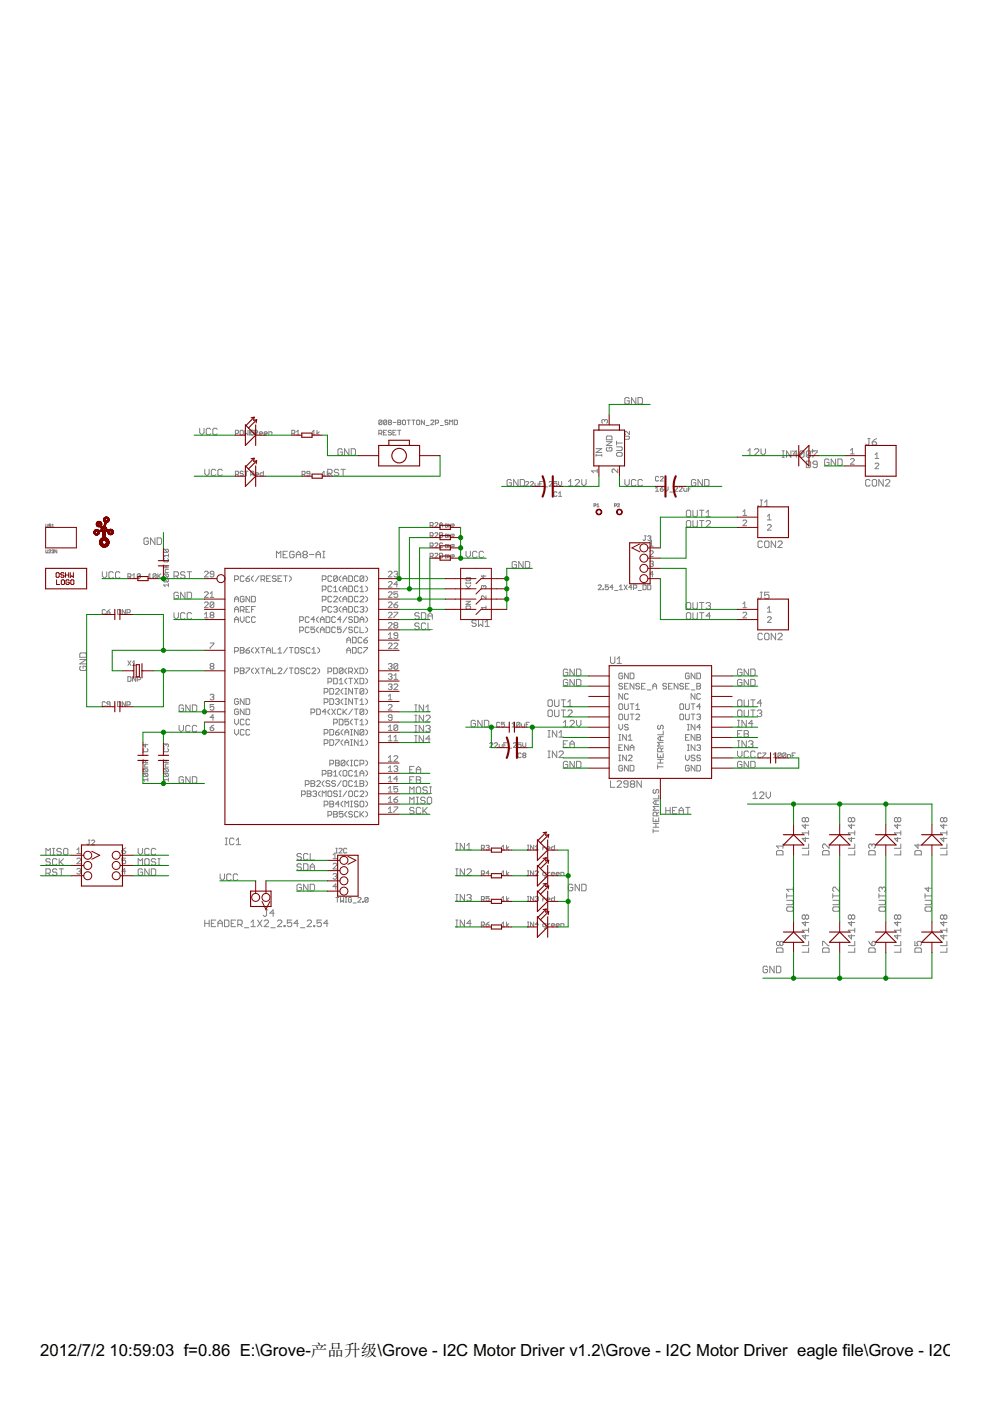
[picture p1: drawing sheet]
<svg xmlns="http://www.w3.org/2000/svg" width="210mm" height="297mm" viewBox="0 0 210 297" stroke-linecap="round" stroke-linejoin="round" font-family="sans-serif">
<defs><g id="words">
<g font-size="4">
<text x="8.5" y="287.5">2012/7/2</text>
<text x="23.2" y="287.5">10:59:03 f=0.86 E:\Grove-产品升级\Grove - I2C Motor Driver v1.2\Grove - I2C Motor Driver eagle file\Grove - I2C Moto</text>
</g>
</g></defs>
<g fill="none" stroke="#808080" stroke-width=".21">
<path d="M42.3 90.8v.9l.5 .5 .5-.5v-.9M43.4 99.5v.9l.5 .5 .4-.5v-.9M44.7 91l-.3-.2h-.4l-.3 .2v1l.3 .2h.4l.3-.2M45.7 99.7l-.2-.2h-.5l-.2 .2v.9l.2 .3h.5l.2-.3M46.1 91l-.3-.2h-.4l-.3 .2v1l.3 .2h.4l.3-.2M47.1 99.7l-.2-.2h-.5l-.2 .2v.9l.2 .3h.5l.2-.3M49.9 91.9h.5l.2-.2-.2-.5h-.5v1M51.1 91.2h.3l.2 .2v.7l-.2 .1h-.3l-.2-.1v-.7zM51.9 99.9h.7M51.9 91.2v1l.3-.3 .4 .3v-1M52.2 99.9v1M52.9 91.7h.3"/>
<path d="M53.3 91.2l-.1 .2v.7l.1 .1M53.8 91.4l-.1-.2h-.8v1h.8l.1-.1v-.4h-.3M53.9 91.9h.5l.2-.2-.2-.5h-.5v1M54.2 91.5v.7M54.3 91.9l.3 .3M54.7 91.5l-.5 .4M55 91.9h.7l-.2-.4h-.3l-.2 .2v.4l.2 .1h.3M55.8 99.9v1h-.5l-.1-.1v-.4l.1-.2h.5M56 91.9h.7l-.2-.4-.5 .2v.4l.5 .1M57 92.2v-.7h.5l.2 .2v.5M61.9 91.9h.5l.1-.5-.1-.2h-.5v1M62.2 91.9l.3 .3"/>
<path d="M62.9 92.2h.6M62.9 91.6l.3-.4v1M66.2 91.6l.3-.4v1M66.2 92.2h.7M67.2 91.2v1M67.7 91.6l-.5 .3 .5 .3M69.4 99.9v1M71.8 99.7l-.2-.2h-.5l-.2 .5 .2 .2h.5l.2 .4-.2 .3h-.5l-.2-.3M72.3 99.5h.9M72.6 95.4l-.3-.3h-.4l-.3 .3v.9l.3 .2h.4l.3-.2v-.5h-.5M72.7 99.5v1.4M74 95.1v1.4l-1-1.4v1.4"/>
<path d="M74.5 95.1h.6l.3 .3v.9l-.3 .2h-.6zM80.3 91.9h.5l.2-.5-.2-.2h-.5v1M80.6 91.9l.4 .3M81 89.2l-.2-.1-.5 .1v.7M81 89.2v.7l-.2 .1-.5-.1M81 89.2l-.7 .7M81.3 91.7h.4M82 91.2h-.7v1h.7M82 89.2l-.2-.1-.5 .1v.7M82 89.2v.7l-.2 .1h-.3l-.2-.1M82 89.2l-.7 .7M82.5 89.6l-.2-.2 .2-.3 .5 .1-.2 .4"/>
<path d="M82.5 89.6l-.2 .1 .2 .3h.3l.2-.1-.2-.3M82.5 89.6h.3M83 91.4l-.2-.2h-.3l-.2 .2 .2 .3h.3l.2 .2-.2 .3h-.3l-.2-.1M83.3 91.7h.4M83.3 89.6h.7M84 91.2h-.7v1h.7M84.3 91.2h.7M84.3 89.1h.5l.2 .1-.2 .4 .2 .3-.2 .1h-.5zM84.3 89.6h.5M84.6 91.2v1M85.5 89.1l.5 .1v.7l-.2 .1h-.3l-.2-.1v-.7zM86.3 89.1h.7"/>
<path d="M86.7 89.1v.9M87.3 89.1h.7M87.7 89.1v.9M88.3 89.2l.2-.1 .5 .1v.7l-.2 .1-.5-.1zM90 89.1v.9l-.7-.9v.9M90.3 90.2h.7M91.3 89.2l.2-.1 .5 .1-.7 .8h.7M92.3 89.7h.5l.2-.1v-.4l-.2-.1h-.5v.9M93.3 90.2h.7M95 89.2l-.5-.1-.2 .3 .2 .2h.3l.2 .3-.2 .1h-.3l-.2-.1M95.3 90v-.9l.4 .3 .3-.3v.9M96.3 89.1h.5l.2 .1v.7l-.2 .1h-.5z"/>
<path d="M126.4 95.1h1.2l-1.2 .8h1.2M126.4 96.5h1.2M126.4 96.3v.4M126.6 99.8h-1.2l.4 .4M126.6 99.4v.8M127.6 96.3v.4M128.2 89.1l.2-.2 .4 .2v.4l-.2 .2M128.2 89.1l-.2-.2-.4 .2v.4l.2 .2M128.2 89.1v.2M128.6 93.6h1.2l-1.2 .8h1.2M128.8 94.8l-.2 .2v.4l.2 .2h.8l.2-.2v-.4l-.2-.2h-.4v.4M128.8 92.4h.8l.2 .2v.6h-1.2v-.6z"/>
<path d="M130.7 96.1l.2-.2h.8l.2 .2v.4l-.2 .2h-.8l-.2-.2zM130.7 93.5v.8M130.7 94.7h1l.2 .2v.4l-.2 .2h-1M130.7 93.9h1.2M131 99.4v.8l-.8-.8-.4 .2v.4l.2 .2M132.5 92.5h.8l.2 .1-.2 .5h-.8M133.4 84.5l-.2-.2h-.5l-.2 .2v.9l.2 .3h.5l.2-.3v-.4h-.5M133.5 91.5v.6l-.7-.6-.3 .1v.4l.1 .1M134.8 84.3v1.4l-.9-1.4v1.4M135.3 84.3h.7l.2 .2v.9l-.2 .3h-.7zM158.6 96.5h.9M158.6 95.6l.4-.5v1.4"/>
<path d="M160 95.4l.2-.3h.5l.2 .3v.2l-.9 .9h.9M161.4 95.1v1l.4 .4 .5-.4v-1M165.8 97h.5M165.8 95.6h.5M166.1 95.6v1.4M167.7 95.6v1.4l-.9-1.4v1.4M167.9 95.7h.8M169.1 96.3h-.9l.6-.7v1.4M170.5 95.8v.9l-.3 .3h-.4l-.2-.3M170.5 95.8l-.3-.2h-.4l-.2 .2v.9M170.5 95.8l-.9 .9M171 97.8h.7l.2 .2v.9l-.2 .2h-.7z"/>
<path d="M171.9 95.8v.9l-.2 .3h-.5l-.2-.3M171.9 95.8l-.2-.2h-.5l-.2 .2v.9M171.9 95.8l-.9 .9M171.9 95.7h.8M172.3 95.2v.9M172.4 95.6h.9v.2l-.9 .9v.3M173.3 98.4h-.7l-.2-.2 .2-.4h.5l.2 .2v.9l-.2 .2h-.5l-.2-.2M175.8 97.6l-.3-.3h-.4l-.3 .3v.9l.3 .2h.4l.3-.2v-.5h-.5M177.2 97.3v1.4l-1-1.4v1.4M177.7 97.3h.6l.3 .3v.9l-.3 .2h-.6zM180.3 97.4l.2-.2h.4l.2 .2v.2l-.8 .8h.8M180.3 95.5l.4-.4v1.1"/>
<path d="M180.3 96.2h.8M184 93h.5M184.2 93v1.1l-.2 .3-.5-.3M184.9 93.7h.7l.3 .4-.3 .3h-.4l-.3-.3zM185.5 98.4l.2-.2h.4l.2 .2v.2l-.8 .8h.8M185.5 96.4l.4-.4v1.2M185.5 97.2h.8M185.9 93l-1 .7M9.7 111.1l.1 .7 .3-.1v-.6M9.7 116.6l.1 .6 .3-.1v-.5M10.4 116.7h.4l-.4 .5h.4M10.6 111v.9"/>
<path d="M10.8 111.3h-.4l.4 .3-.1 .2-.3-.1M11 116.7l.3-.1v.3M11 111.8h.4M11 111.4l.2-.3v.7M11.2 116.9h.1M11.3 116.9v.3l-.3-.1M12 116.6v.6l-.4-.6v.6M31.5 114.3l-.3-.3h-.4l-.3 .3v.9l.3 .2h.4l.3-.2v-.5h-.5M32.9 114v1.4l-1-1.4v1.4M33.3 114h.7l.2 .3v.9l-.2 .2h-.7zM34.7 119.7v.7h1M34.9 116.5h.6l.2 .1v.3l-.2 .2"/>
<path d="M34.9 118.4l-.2 .2v.4l.2 .1h.6l.2-.1v-.4l-.2-.2M34.9 116.5l-.2 .1v.3l.2 .2h.6M34.9 116.5l.6 .6M35.7 117.5v.6M35.7 117.8h-1l.3 .3M49.9 100.6h.5l.2-.2-.2-.5h-.5v1M50.2 100.6l.4 .3M51.6 100.1l-.2-.2h-.3l-.2 .2 .2 .3h.3l.2 .2-.2 .3-.5-.1M53.2 100.6h.5l.1-.2v-.3l-.1-.2h-.5v1M53.5 100.6l.3 .3M54.2 100.6h.6l-.1-.4h-.4l-.1 .2v.4l.5 .1M58.6 118.3v-1.4l.5 .4 .4-.4v1.4"/>
<path d="M60 117.6h.5M60.9 116.9h-.9v1.4h.9M62.4 117.1l-.3-.2h-.4l-.3 .2v.9l.3 .3h.4l.3-.3v-.4h-.5M62.8 117.6h1M62.8 118.3v-1l.5-.4 .5 .4v1M64.1 100.6h.4l.2-.2-.2-.5h-.4v1M64.4 100.6l.3 .3M64.5 117.6l-.3-.3 .3-.4h.4l.3 .2-.3 .5M64.5 117.6l-.3 .2 .3 .5h.4l.3-.3-.3-.4M64.5 117.6h.4M65.6 117.6h.9M65.7 100.4h-.5l-.2-.2 .2-.3 .5 .2v.6l-.2 .2h-.3l-.2-.2"/>
<path d="M67 117.6h.9M67 118.3v-1l.5-.4 .4 .4v1M68.4 100.9h.6M68.4 100.2l.3-.3v1M68.4 116.9h.5M68.4 118.3h.5M68.6 116.9v1.4M69.5 100.4h.7l.2-.2v-.5l-.2-.2h-.7v1.4M69.9 100.2l-.5 .4 .5 .3M70 100.4l.4 .5M91.2 118h.5l.1-.5-.1-.2h-.5v1M91.2 113.6h.5l.1-.1-.1-.6h-.5v1"/>
<path d="M91.2 111.4h.5l.1-.1-.1-.5h-.5v1M91.2 115.8h.5l.1-.2-.1-.5h-.5v1M91.5 111.4l.3 .4M91.5 113.6l.3 .3M91.5 115.8l.3 .3M91.5 118l.3 .3M92.2 115.3l.2-.2h.3l.1 .2-.6 .8h.6M92.2 117.5l.2-.2 .4 .2-.6 .8h.6M92.2 113.1l.2-.2h.3l.1 .2-.6 .8h.6M92.2 111l.2-.2h.3l.1 .2-.6 .8h.6M93.2 117.3h.5l.2 .2v.6l-.2 .2h-.5zM93.2 112.9h.5l.2 .2-.2 .4 .2 .3-.2 .1h-.5z"/>
<path d="M93.2 111.8v-.7l.3-.3 .4 .3v.7M93.2 111.3h.7M93.2 113.5h.5M93.9 115.3l-.2-.2-.5 .2v.7l.2 .1 .5-.1M94.4 117.6l.5 .1-.1 .6h-.4zM94.4 111.1l.5 .1-.1 .6h-.4zM94.4 113.3l.5 .1-.1 .5h-.4zM94.4 115.4l.5 .1-.1 .6h-.4zM95.6 111.1v.7l-.5-.7v.7M95.6 113.3v.6l-.5-.6v.6M95.6 115.4v.7l-.5-.7v.7M95.6 117.6v.7l-.5-.7v.7"/>
<path d="M95.8 111.5h.4l.1-.3-.5-.1v.7M95.8 113.7l.5-.1-.1-.3h-.4v.6M95.8 115.9h.4l.1-.4-.5-.1v.7M95.8 118.1h.4l.1-.4-.5-.1v.7M98.8 116.9v.9l.5 .5 .4-.5v-.9M101.1 117.1l-.2-.2h-.5l-.2 .2v.9l.2 .3h.5l.2-.3M102.5 117.1l-.2-.2h-.5l-.2 .2v.9l.2 .3h.5l.2-.3M108.4 101.9l-.2-.2h-.5l-.2 .2v.9l.2 .3h.5l.2-.3v-.4h-.4M109.5 119.3l-.2-.3h-.5l-.2 .3v.9l.2 .2h.5l.2-.2v-.5h-.4M109.8 101.7v1.4l-.9-1.4v1.4M110.3 101.7h.7l.2 .2v.9l-.2 .3h-.7zM110.9 119v1.4l-.9-1.4v1.4"/>
<path d="M111.4 119h.7l.2 .3v.9l-.2 .2h-.7zM111.4 102.3l.2-.2h.3l.2 .2-.7 .8h.7M112.4 102.3l.2-.2 .5 .2-.7 .8h.7M113.4 102.4v.5l.2 .2h.5v-.7M114.4 102.6h.4M115.1 102.1h-.7v1M115.4 103.2h.7M116.4 102.3l.2-.2 .5 .2-.7 .8h.7M118.1 102.1h-.7v.5l.5-.2 .2 .2v.3l-.2 .2-.5-.2M118.1 104.4l-.2-.1-.5 .1v.7l.2 .1 .5-.1M118.4 102.1v.6l.4 .4 .3-.4v-.6M118.4 105.2h.7"/>
<path d="M118.4 104.6l.4-.3v.9M120.5 103.1h1M120.5 102.1l.5-.4v1.4M121.9 101.9l.3-.2h.4l.3 .2v.2l-1 1h1M123.3 101.7v.9l.5 .5 .5-.5v-.9M125.9 107.2l.4-.1-.1-.3h-.3v.6M126.6 107l.2-.2v.6M126.6 107.4h.4M130.3 107.2h.3l.1-.3-.4-.1v.6M130.9 106.9h.4l-.4 .5h.4M132.5 101.7v.9l.4 .5 .5-.5v-.9M134.8 101.9l-.2-.2h-.5l-.2 .2v.9l.2 .3h.5l.2-.3"/>
<path d="M136.2 101.9l-.2-.2h-.5l-.2 .2v.9l.2 .3h.5l.2-.3M136.7 113.6h.3M136.8 113.6v.8l-.1 .2-.4-.2M137.3 113.8l.5-.2 .2 .2-.2 .3M137.7 114.1h.1M137.7 115l.4-.4v1.2M137.7 115.8h.8M137.7 117l.2-.2h.4l.2 .2v.2l-.8 .8h.8M137.7 119.1l.2-.1h.4l.2 .1-.2 .4M137.8 114.1l.2 .2-.2 .3-.5-.2M138.1 119.5h.2M138.3 119.5l.2 .2-.2 .4h-.4l-.2-.1"/>
<path d="M139 103.5l.3-.3v1M139 104.2h.6M139.6 101.2l-.1-.2-.5 .2v.6l.1 .2 .5-.2M140 103.7h.5l.1 .3-.1 .2h-.4zM140 101.2l.1-.2h.4l.1 .2-.6 .8h.6M140.6 103.2l-.6 .5M141 103.2v.6l.3 .4 .3-.4v-.6M142 104.3h.6M143 103.3l.2-.1 .4 .1-.6 .9h.6M144 103.3l.1-.1 .5 .1-.6 .9h.6M145 103.5v.5l.2 .2h.4v-.7M145.5 110.6l.3-.2h.4l.3 .2v.9l-.3 .3h-.4l-.3-.3z"/>
<path d="M145.5 108.4l.3-.2h.4l.3 .2v.9l-.3 .3h-.4l-.3-.3zM146 103.7h.3M146.6 103.2h-.6v1M146.9 110.4v1.1l.3 .3h.4l.2-.3v-1.1M146.9 108.2v1.1l.3 .3h.4l.2-.3v-1.1M147.5 101.9l-.2-.2h-.5l-.2 .2v.9l.2 .3h.5l.2-.3v-.4h-.4M148.3 108.2h.9M148.3 110.4h.9M148.8 108.2v1.4M148.8 110.4v1.4M148.9 101.7v1.4l-.9-1.4v1.4M149.4 101.7h.7l.2 .2v.9l-.2 .3h-.7z"/>
<path d="M149.7 110.6l.2-.2h.5l.2 .2v.2l-.9 1h.9M149.7 108.6l.5-.4v1.4M149.7 109.6h.9M157.5 110.5l.2-.2h.4l.2 .2v.2l-.8 .8h.8M157.5 108.5l.4-.4v1.2M157.5 109.3h.8M161.2 106h.4M161.4 106v1.2l-.2 .2-.5-.2M161.6 114.9l-.2-.2h-.4l-.3 .2v1l.3 .2h.4l.2-.2M162.1 107.4h.9M162.1 106.5l.5-.5v1.4M162.3 114.7h.5l.2 .2v1l-.2 .2h-.5l-.2-.2v-1z"/>
<path d="M162.7 111.4l.2-.2h.4l.2 .2v.2l-.8 .8h.8M162.7 109.5l.4-.4v1.1M162.7 110.2h.8M164.4 114.7v1.4l-.9-1.4v1.4M164.9 114.9l.3-.2h.4l.2 .2v.3l-.9 .9h.9M184.5 101.9l-.3-.2h-.4l-.3 .2v.9l.3 .3h.4l.3-.3M185.2 101.7h.4l.3 .2v.9l-.3 .3h-.4l-.3-.3v-.9zM187.3 101.7v1.4l-1-1.4v1.4M187.7 101.9l.3-.2h.4l.3 .2v.2l-1 1h1M16.9 138.7l.2-.3h1l.2 .3v.7h-1.4zM16.9 139.8h1.4l-1.4 1h1.4M21.7 121.2v1l.5 .4 .4-.4v-1"/>
<path d="M22.3 129.4l-.1-.2-.5 .2v.7l.1 .1 .5-.1M22.7 129.7h.5l.1 .4-.1 .1h-.4l-.1-.1zM23.3 129.2l-.6 .5M24 121.5l-.2-.3h-.5l-.2 .3v.9l.2 .2h.5l.2-.2M24.9 129.2h.5l.2 .2v.7l-.2 .1h-.5zM25.4 121.5l-.2-.3h-.5l-.2 .3v.9l.2 .2h.5l.2-.2M26.6 129.2v1l-.7-1v1M26.9 129.9h.5l.2-.5-.2-.2h-.5v1M27.1 122.3h.5l.2-.5-.2-.2h-.5v1M27.4 122.3l.4 .3M28.1 122.6h.7M28.1 122l.3-.4v1"/>
<path d="M29.8 121.8v.7l-.2 .1-.5-.1M29.8 121.8l-.2-.2-.5 .2v.7M29.8 121.8l-.7 .7M31.5 122l.3-.4v1M31.5 122.6h.6M33.1 121.8v.7l-.2 .1-.5-.1M33.1 121.8l-.2-.2-.5 .2v.7M33.1 121.8l-.7 .7M33.5 121.6v1M33.6 122.1l.5 .5M34.1 121.6l-.6 .7M34.9 122.7l-.2 .2v.3l.2 .2h.6"/>
<path d="M34.9 121.7h.6l.2 .2v.3l-.2 .2M34.9 122.7h.6l.2 .2v.3l-.2 .2M34.9 121.7l-.2 .2v.3l.2 .2h.6M34.9 122.7l.6 .7M34.9 121.7l.6 .7M35.2 120v.4M35.7 124h-1l.3 .4M35.7 123.7v.7M35.7 120.7h-.5l-.2 .2v.5h.7M36.9 129.9v.9l.5 .5 .4-.5v-.9M36.9 122.2h.7l.2-.3v-.4l-.2-.3h-.7v1.4M37.4 122.2l.4 .4"/>
<path d="M37.8 125.8l-.2-.2h-.5l-.2 .2v.9l.2 .3h.5l.2-.3v-.4h-.4M39.2 130.1l-.2-.2h-.5l-.2 .2v1l.2 .2h.5l.2-.2M39.2 121.5l-.2-.3h-.5l-.2 .5 .2 .2h.5l.2 .5-.2 .2h-.5l-.2-.2M39.2 125.6v1.4l-.9-1.4v1.4M39.7 125.6h.7l.2 .2v.9l-.2 .3h-.7zM39.7 121.2h.9M40.2 121.2v1.4M40.6 130.1l-.2-.2h-.5l-.2 .2v1l.2 .2h.5l.2-.2M43.3 127.8l.2-.2h.4l.3 .2v.2l-.9 .8h.9M43.3 131h.9M43.3 125.7l.2-.2h.4l.3 .2v.2l-.9 .8h.9M43.3 121.3l.2-.2h.4l.3 .2v.2l-.9 .8h.9"/>
<path d="M43.3 130.2l.5-.4v1.2M44.6 136.3h.7l-.7 1.2M44.6 126.7h.7M44.6 125.9l.3-.4v1.2M44.7 130.4l-.1-.2 .1-.4h.4l.2 .2-.2 .4M44.7 130.4l-.1 .2 .1 .4h.4l.2-.2-.2-.4M44.7 130.4h.4M45.3 127.8v.8l-.2 .2h-.4l-.1-.2M45.3 121.7h-.6l-.1-.2 .1-.4h.4l.2 .2v.8l-.2 .2h-.4l-.1-.2M45.3 127.8l-.2-.2h-.4l-.1 .2v.8M45.3 127.8l-.7 .8M49.7 122.9h.6l.2-.2v-.4l-.2-.2h-.6v1.2"/>
<path d="M49.7 127.6v-.8l.4-.4 .4 .4v.8M49.7 129.8v-.8l.4-.4 .4 .4v.8M49.7 132v-.8l.4-.4 .4 .4v.8M49.7 138.1h.6l.2-.2v-.4l-.2-.2h-.6v1.2M49.7 127h.8M49.7 129.2h.8M49.7 131.4h.8M50.9 129.4h.6l.3-.2v-.4l-.3-.2h-.6v1.2M50.9 130.8v.8l.5 .4 .4-.4v-.8M50.9 137.3h.6l.3 .2-.3 .4 .3 .4-.3 .2h-.6zM50.9 137.9h.6M51.4 129.4l.4 .4"/>
<path d="M51.8 122.3l-.3-.2h-.4l-.2 .2v.8l.2 .2h.4l.3-.2M51.8 126.6l-.3-.2h-.4l-.2 .2v.8l.2 .2h.4l.3-.2v-.4h-.4M52.2 122.7h.5l.2 .4-.2 .2h-.4l-.1-.2zM52.2 137.9h.5l.2 .4-.2 .2h-.4l-.1-.2zM52.2 129.2h.3M52.9 131l-.2-.2h-.4l-.1 .2v.8l.1 .2h.4l.2-.2M52.9 128.6h-.7v1.2h.7M52.9 126.4v1.2l-.7-1.2v1.2M52.9 137.3l-.7 .6M52.9 122.1l-.7 .6M53.3 126.4h.7l.1 .2v.8l-.1 .2h-.7zM53.3 129.2h.4"/>
<path d="M53.7 122.1l-.4 .4v.4l.4 .4M53.7 137.3l-.4 .4v.4l.4 .4M54.1 131l-.1-.2h-.4l-.3 .2v.8l.3 .2h.4l.1-.2M54.1 128.6h-.8v1.2M54.1 137.3l.8 1.2M54.9 137.3l-.8 1.2M54.9 122.1l-.8 1.2M55.4 137.3h.7M55.4 122.9h.5l.2-.2v-.4l-.2-.2h-.5v1.2M55.8 137.3v1.2M55.8 122.9l.3 .4M56.5 122.7h.4"/>
<path d="M56.5 138.5v-.8l.4-.4 .4 .4v.8M56.5 137.9h.8M57.3 122.1h-.8v1.2h.8M57.7 137.3v1.2h.8M58.5 122.3l-.2-.2h-.3l-.3 .2 .3 .4h.3l.2 .2-.2 .4h-.3l-.3-.2M58.9 122.7h.5M58.9 138.5h.9M58.9 137.7l.5-.4v1.2M59.8 122.1h-.9v1.2h.9M60.2 122.1h.7M60.5 122.1v1.2M60.9 137.3l-.7 1.2"/>
<path d="M61.3 122.1l.4 .4v.4l-.4 .4M61.3 137.3h.8M61.7 137.3v1.2M62.7 137.3h.4l.3 .2v.8l-.3 .2h-.4l-.2-.2v-.8zM63.5 131.6h.6l.2-.2v-.4l-.2-.2h-.6v1.2M63.5 133.7h.6l.2-.2v-.4l-.2-.2h-.6v1.2M64.5 137.5l-.2-.2h-.4l-.1 .2v.2l.1 .2h.4l.2 .4-.2 .2h-.4l-.1-.2M65.5 131l-.2-.2h-.4l-.2 .2v.8l.2 .2h.4l.2-.2M65.5 133.1l-.2-.2h-.4l-.2 .2v.8l.2 .2h.4l.2-.2M65.7 137.5l-.1-.2h-.4l-.3 .2v.8l.3 .2h.4l.1-.2M66.1 137.7l.4-.4v1.2M66.1 138.5h.9"/>
<path d="M66.7 131.4h-.8l.6-.6v1.2M66.7 132.9h-.8v.6l.4-.2 .4 .2v.4l-.2 .2h-.4l-.2-.2M67.4 137.3l.4 .4v.4l-.4 .4M67.5 130.8l-.4 .4v.4l.4 .4M67.5 132.9l-.4 .4v.4l.4 .4M67.9 131.4h.8M67.9 132v-.8l.4-.4 .4 .4v.8M67.9 134.1v-.8l.4-.4 .4 .4v.8M67.9 133.5h.8M68.3 125.1h.6l.2-.3v-.3l-.2-.3h-.6v1.3M68.3 127.2h.6l.2-.2v-.4l-.2-.2h-.6v1.2M68.3 129.4h.6l.2-.2v-.4l-.2-.2h-.6v1.2"/>
<path d="M68.3 122.9h.6l.2-.2v-.4l-.2-.2h-.6v1.2M69.1 130.8h.6l.2 .2v.8l-.2 .2h-.6zM69.1 132.9h.6l.2 .2v.8l-.2 .2h-.6zM70.3 122.3l-.2-.2h-.4l-.2 .2v.8l.2 .2h.4l.2-.2M70.3 128.8l-.2-.2h-.4l-.2 .2v.8l.2 .2h.4l.2-.2M70.3 124.5l-.2-.3h-.4l-.2 .3v.7l.2 .3h.4l.2-.3M70.3 126.6l-.2-.2h-.4l-.2 .2v.8l.2 .2h.4l.2-.2M70.7 126.6l.2-.2h.4l.2 .2v.2l-.8 .8h.8M70.7 128.8l.2-.2h.4l.2 .2-.2 .4M70.7 124.7l.4-.5v1.3M70.7 125.5h.8M71.1 131l-.2-.2h-.4l-.2 .2v.8l.2 .2h.4l.2-.2"/>
<path d="M71.1 133.1l-.2-.2h-.4l-.2 .2v.8l.2 .2h.4l.2-.2M71.1 129.2h.2M71.3 129.2l.2 .2-.2 .4h-.4l-.2-.2M71.5 122.3v.8l-.2 .2h-.4l-.2-.2M71.5 122.3l-.2-.2h-.4l-.2 .2v.8M71.5 122.3l-.8 .8M72.3 124.2l-.4 .5v.4l.4 .4M72.3 122.1l-.4 .4v.4l.4 .4M72.3 126.4l-.4 .4v.4l.4 .4M72.3 128.6l-.4 .4v.4l.4 .4M72.3 131.4h-.8l.6-.6v1.2M72.3 132.9h-.8v.6l.4-.2 .4 .2v.4l-.2 .2h-.4l-.2-.2"/>
<path d="M72.7 122.7h.8M72.7 123.3v-.8l.4-.4 .4 .4v.8M72.7 125.5v-.8l.4-.5 .4 .5v.8M72.7 127.6v-.8l.4-.4 .4 .4v.8M72.7 129.8v-.8l.4-.4 .4 .4v.8M72.7 127h.8M72.7 129.2h.8M72.7 124.8h.8M73.5 137.9h.8M73.5 136.3v-.8l.4-.4 .4 .4v.8M73.5 138.5v-.8l.4-.4 .4 .4v.8M73.5 135.7h.8"/>
<path d="M73.5 132.9l-.8 1.2M73.5 130.8l-.8 1.2M73.9 128.6h.6l.2 .2v.8l-.2 .2h-.6zM73.9 122.1h.6l.2 .2v.8l-.2 .2h-.6zM73.9 124.2h.6l.2 .3v.7l-.2 .3h-.6zM73.9 126.4h.6l.2 .2v.8l-.2 .2h-.6zM74.7 131l-.2-.2h-.4l-.2 .2 .2 .4h.4l.2 .2-.2 .4h-.4l-.2-.2M74.7 133.1l-.2-.2h-.4l-.2 .2 .2 .4h.4l.2 .2-.2 .4h-.4l-.2-.2M74.7 135.1h.6l.2 .2v.8l-.2 .2h-.6zM74.7 137.3h.6l.2 .2v.8l-.2 .2h-.6zM75.1 130.8h.6l.2 .2v.8l-.2 .2h-.6zM75.9 128.8l-.2-.2h-.4l-.2 .2v.8l.2 .2h.4l.2-.2"/>
<path d="M75.9 122.3l-.2-.2h-.4l-.2 .2v.8l.2 .2h.4l.2-.2M75.9 124.5l-.2-.3h-.4l-.2 .3v.7l.2 .3h.4l.2-.3M75.9 126.6l-.2-.2h-.4l-.2 .2v.8l.2 .2h.4l.2-.2M75.9 133.1l-.2-.2h-.4l-.2 .2v.8l.2 .2h.4l.2-.2M76.3 132v-.8l.4-.4 .4 .4v.8M76.3 132.9v1.2h.8M76.3 126.6l.2-.2h.4l.2 .2v.2l-.8 .8h.8M76.3 125.5h.8M76.3 128.8l.2-.2h.4l.2 .2-.2 .4M76.3 131.4h.8M76.3 124.7l.4-.5v1.3M76.7 137.5l-.2-.2h-.4l-.2 .2v.8l.2 .2h.4l.2-.2"/>
<path d="M76.7 135.3l-.2-.2h-.4l-.2 .2v.8l.2 .2h.4l.2-.2M76.7 129.2h.2M76.9 129.2l.2 .2-.2 .4h-.4l-.2-.2M77.1 122.3l-.2-.2h-.4l-.2 .2v.8M77.1 135.7h.6l.2 .4-.2 .2h-.4l-.2-.2zM77.1 137.3h.8v.2l-.8 .8v.2M77.1 122.3v.8l-.2 .2h-.4l-.2-.2M77.1 122.3l-.8 .8M77.5 122.1l.4 .4v.4l-.4 .4M77.5 124.2l.4 .5v.4l-.4 .4M77.5 126.4l.4 .4v.4l-.4 .4M77.5 128.6l.4 .4v.4l-.4 .4"/>
<path d="M77.5 130.8l.4 .4v.4l-.4 .4M77.5 132.9l.4 .4v.4l-.4 .4M77.9 135.1l-.8 .6M82.3 130l.2-.2h.4l.2 .2v.2l-.8 .8h.8M82.3 127.8l.2-.2h.4l.2 .2v.2l-.8 .8h.8M82.3 132.2l.2-.2h.4l.2 .2v.2l-.8 .8h.8M82.3 134.6l.4-.4v1.2M82.3 136.5l.2-.2h.4l.2 .2v.2l-.8 .8h.8M82.3 125.7l.2-.2h.4l.2 .2v.2l-.8 .8h.8M82.3 121.3l.2-.2h.4l.2 .2v.2l-.8 .8h.8M82.3 123.5l.2-.2h.4l.2 .2v.2l-.8 .8h.8M82.3 135.4h.8"/>
<path d="M83.5 121.3l.2-.2h.4l.2 .2-.2 .4M83.5 128.2h.6l.2 .4-.2 .2h-.4l-.2-.2zM83.5 129.8h.8v.2l-.8 .8v.2M83.5 136.5l.2-.2h.4l.2 .2v.2l-.8 .8h.8M83.7 132.6l-.2-.2 .2-.4h.4l.2 .2-.2 .4M83.7 132.6l-.2 .2 .2 .4h.4l.2-.2-.2-.4M83.7 132.6h.4M83.9 121.7h.2M84.1 121.7l.2 .2-.2 .4h-.4l-.2-.2M84.3 125.5h-.8v.6l.6-.2 .2 .2v.4l-.2 .2h-.4l-.2-.2M84.3 134.7h-.6l-.2-.1 .2-.4h.4l.2 .2v.7l-.2 .3h-.4l-.2-.3M84.3 123.9h-.8l.6-.6v1.2"/>
<path d="M84.3 127.6l-.8 .6M88.9 130.1l-.3-.2h-.4l-.3 .2 .3 .5h.4l.3 .2-.3 .5h-.4l-.3-.2M88.9 132.3l-.3-.2h-.4l-.3 .2 .3 .5h.4l.3 .2-.3 .5h-.4l-.3-.3M89.3 129.9h.7l.3 .2v1l-.3 .2h-.7zM90.3 132.3l-.3-.2h-.4l-.3 .2v.9l.3 .3h.4l.3-.3M90.7 131.3v-.9l.5-.5 .5 .5v.9M90.7 132.1v1.4h1M90.7 130.6h1M98.8 123.5v.3M98.8 127.5h1l-1 .6h1M98.8 124.8h1M98.8 124.1l.6 .7"/>
<path d="M98.8 123.6h1M99 122.5h.6l.2 .5-.2 .1h-.6l-.2-.1zM99 128.5h.6l.2 .5-.2 .1h-.6l-.2-.1zM99.8 123.5v.3M99.8 124.1l-.5 .5M99.8 122.5l-.4 .3M101 131.7l-.3-.3h-.4l-.2 .3 .2 .4h.4l.3 .3-.3 .4h-.4l-.2-.2M101.5 131.4v1.4l.4-.4 .5 .4v-1.4M102.6 124.3l.1-.2 .3 .2-.1 .5M102.6 124.3l-.2-.2-.3 .2 .1 .5M102.6 122v.6l-.5-.5h.9M102.6 124.3v.2"/>
<path d="M102.8 132.8h1M102.8 131.9l.5-.5v1.4M103 128.8h-.9l.3 .3M103 126.3v.7l-.8-.7-.1 .2 .1 .5M103 128.5v.6M126.8 124.2l.2-.2 .5 .2-.7 .8h.7M127.8 124.9h.2v.1h-.2zM129 124h-.7v.5l.5-.1 .2 .1v.4l-.2 .1h-.3l-.2-.1M129.4 139.3v1.1l.3 .3h.4l.3-.3v-1.1M130 124.5h-.7l.5-.5v1M130.3 125.2h.7M130.8 139.7l.5-.4v1.4"/>
<path d="M131.3 125h.7M131.3 124.4l.4-.4v1M132.3 124l.7 1M133 124l-.7 1M134 124.5h-.7l.5-.5v1M134.3 124.7h.5l.2-.2v-.3l-.2-.2h-.5v1M135.3 125.2h.7M136.3 124h.5l.2 .2v.7l-.2 .1h-.5zM137.3 124h.5l.2 .2v.7l-.2 .1h-.5zM138.5 121.7h-.8l.6-.6v1.2M145.5 130.1l.3-.2h.4l.3 .2v1l-.3 .2h-.4l-.3-.2zM145.5 128l.3-.3h.4l.3 .3v.9l-.3 .2h-.4l-.3-.2z"/>
<path d="M146.9 129.9v1.2l.3 .2h.4l.2-.2v-1.2M146.9 127.7v1.2l.3 .2h.4l.2-.2v-1.2M148.3 129.9h.9M148.3 127.7h.9M148.8 127.7v1.4M148.8 129.9v1.4M149.7 128l.2-.3h.5l.2 .3-.2 .4M150.2 128.4h.2M150.4 128.4l.2 .3-.2 .4h-.5l-.2-.2M150.6 130.6h-.9l.7-.7v1.4M157.5 128l.4-.4v1.2M157.5 130l.2-.2h.4l.2 .2v.2l-.8 .8h.8"/>
<path d="M157.5 128.8h.8M161.2 125.6h.4M161.4 125.6v1.1l-.2 .3-.5-.3M161.6 134.5l-.2-.2h-.4l-.3 .2v.9l.3 .2h.4l.2-.2M162.3 134.3h.5l.2 .2v.9l-.2 .2h-.5l-.2-.2v-.9zM162.7 131l.2-.2h.4l.2 .2v.2l-.8 .8h.8M162.7 129l.4-.4v1.2M162.7 129.8h.8M163 125.6h-.9v.7l.7-.3 .2 .3v.4l-.2 .3h-.5l-.2-.3M164.4 134.3v1.3l-.9-1.3v1.3M164.9 134.5l.3-.2h.4l.2 .2v.2l-.9 .9h.9M17.1 141.2l-.2 .3v.4l.2 .3h1l.2-.3v-.4l-.2-.3h-.5v.5"/>
<path d="M22.3 148.9l-.1-.1-.5 .1v.7l.1 .2 .5-.2M23.3 149.3h-.5l-.1-.2 .1-.3h.4l.1 .1v.7l-.1 .2h-.4l-.1-.2M24.9 148.8h.5l.2 .1v.7l-.2 .2h-.5zM26.6 148.8v1l-.7-1v1M26.9 149.5h.5l.2-.2v-.4l-.2-.1h-.5v1M27.1 143.5h.5l.2 .1v.7l-.2 .2h-.5zM27.1 140.1l.7 1M27.8 140.1l-.7 1M28.1 140.4l.3-.3v1M28.1 141.1h.7M28.8 143.5v1l-.7-1v1M29.1 144.1h.5l.2-.1v-.4l-.2-.1h-.5v1"/>
<path d="M30.5 158.7l-.1 .2 .1 .5h.7l.1-.2-.1-.5M30.9 157.7v.7l-.5-.5h.9M34.9 158.7l-.2 .2 .2 .5h.6l.2-.2-.2-.5M35.2 157.9l.2-.2 .3 .2v.3l-.2 .2M35.2 157.9l-.2-.2-.3 .2v.3l.2 .2M35.2 157.9v.2M38 153.8v.9l.4 .5 .5-.5v-.9M38.9 149.7l-.2-.2h-.5l-.2 .2v.9l.2 .3h.5l.2-.3v-.4h-.5M40.3 149.5v1.4l-.9-1.4v1.4M40.3 154l-.2-.2h-.5l-.2 .2v1l.2 .2h.5l.2-.2M40.8 149.5h.7l.2 .2v.9l-.2 .3h-.7zM41.7 154l-.2-.2h-.5l-.2 .2v1l.2 .2h.5l.2-.2"/>
<path d="M44.6 147.4l.1-.2h.4l.2 .2-.2 .4M44.6 154.3h.5l.2 .4-.2 .2h-.4l-.1-.2zM44.7 141.3l-.1-.2 .1-.4h.4l.2 .2-.2 .4M44.7 141.3l-.1 .2 .1 .4h.4l.2-.2-.2-.4M44.7 141.3h.4M44.9 147.8h.2M45.1 147.8l.2 .2-.2 .4h-.4l-.1-.2M45.3 149.4h-.7v.6l.3-.2 .4 .2v.4l-.2 .2h-.4l-.1-.2M45.3 152.1h-.7l.5-.6v1.2M45.3 153.7l-.7 .6M49.7 142.4h.6l.2-.2v-.4l-.2-.2h-.6v1.2M49.7 152.5v.8l.4 .4 .4-.4v-.8"/>
<path d="M49.7 154.7v.8l.4 .4 .4-.4v-.8M50.5 148.3l-.2-.2h-.3l-.3 .2v.8l.3 .3h.3l.2-.3v-.4h-.4M50.5 150.5l-.2-.2h-.3l-.3 .2v.8l.3 .2h.3l.2-.2v-.4h-.4M50.9 141.6h.6l.3 .2-.3 .4 .3 .4-.3 .2h-.6zM50.9 142.2h.6M51.8 152.7l-.3-.2h-.4l-.2 .2v.8l.2 .2h.4l.3-.2M51.8 154.9l-.3-.2h-.4l-.2 .2v.8l.2 .2h.4l.3-.2M51.8 148.1v1.3l-.9-1.3v1.3M51.8 150.3v1.2l-.9-1.2v1.2M52.2 141.6h.7v.2l-.7 .8v.2M52.2 148.1h.5l.2 .2v.8l-.2 .3h-.5zM52.2 150.3h.5l.2 .2v.8l-.2 .2h-.5z"/>
<path d="M52.9 152.7l-.2-.2h-.4l-.1 .2v.8l.1 .2h.4l.2-.2M52.9 154.9l-.2-.2h-.4l-.1 .2v.8l.1 .2h.4l.2-.2M53.7 141.6l-.4 .4v.4l.4 .4M54.1 141.6l.8 1.2M54.9 141.6l-.8 1.2M55.4 141.6h.7M55.8 141.6v1.2M56.5 142.2h.8M56.5 142.8v-.8l.4-.4 .4 .4v.8M57.7 141.6v1.2h.8M58.9 141.8l.2-.2h.4l.3 .2v.2l-.9 .8h.9M60.9 141.6l-.7 1.2"/>
<path d="M61.3 141.6h.8M61.7 141.6v1.2M62.7 141.6h.4l.3 .2v.8l-.3 .2h-.4l-.2-.2v-.8zM64.5 141.8l-.2-.2h-.4l-.1 .2 .1 .4h.4l.2 .2-.2 .4h-.4l-.1-.2M65.7 141.8l-.1-.2h-.4l-.3 .2v.8l.3 .2h.4l.1-.2M65.9 151.1h.6l.2-.2v-.4l-.2-.2h-.6v1.2M66.1 141.8l.3-.2h.3l.3 .2v.2l-.9 .8h.9M67.1 150.3h.6l.2 .2v.8l-.2 .2h-.6zM67.4 141.6l.4 .4v.4l-.4 .4M68.7 146.8h.6l.2-.2v-.4l-.2-.2h-.6v1.2M68.7 148.9h.6l.2-.2v-.4l-.2-.2h-.6v1.3M68.7 155.5h.6l.2-.2v-.4l-.2-.2h-.6v1.2"/>
<path d="M68.7 157.6h.6l.2-.2v-.4l-.2-.2h-.6v1.2M69.1 150.9h-.8l.6-.6v1.2M69.5 142.4h.6l.2-.2v-.4l-.2-.2h-.6v1.2M69.5 144.6h.6l.2-.2v-.4l-.2-.2h-.6v1.2M69.9 150.3l-.4 .4v.4l.4 .4M69.9 146h.6l.2 .2v.8l-.2 .2h-.6zM69.9 148.1h.6l.2 .2v.8l-.2 .3h-.6zM69.9 154.7h.6l.2 .2v.8l-.2 .2h-.6zM69.9 156.8h.6l.2 .2v.8l-.2 .2h-.6zM70.3 150.3l.8 1.2M70.7 141.6h.6l.2 .2v.8l-.2 .2h-.6zM70.7 143.8h.6l.2 .2v.8l-.2 .2h-.6z"/>
<path d="M70.7 153.3h.6l.2-.2v-.4l-.2-.2h-.6v1.2M71.1 150.3l-.8 1.2M71.1 148.3l.2-.2h.4l.2 .2-.2 .4M71.1 146.2l.2-.2h.4l.2 .2v.2l-.8 .8h.8M71.1 155.3h.6l.2 .4-.2 .2h-.4l-.2-.2zM71.1 156.8h.8l-.8 1.2M71.5 148.7h.2M71.7 148.7l.2 .2-.2 .5h-.4l-.2-.3M71.9 152.5h.6l.2 .2v.8l-.2 .2h-.6zM71.9 144.2l.4-.4v1.2M71.9 154.7l-.8 .6M71.9 145h.8"/>
<path d="M72.3 150.5l-.2-.2h-.4l-.2 .2v.8l.2 .2h.4l.2-.2M72.7 146l-.4 .4v.4l.4 .4M72.7 141.8l-.2-.2h-.4l-.2 .2v.8M72.7 141.8v.8l-.2 .2h-.4l-.2-.2M72.7 150.3v1.2M72.7 148.1l-.4 .4v.4l.4 .5M72.7 154.7l-.4 .4v.4l.4 .4M72.7 156.8l-.4 .4v.4l.4 .4M72.7 141.8l-.8 .8M72.9 150.9l.6 .6M73.1 155.9v-.8l.4-.4 .4 .4v.8M73.1 158v-.8l.4-.4 .4 .4v.8"/>
<path d="M73.1 148.1h.4M73.1 149.4h.4M73.1 147.2h.4M73.1 157.4h.8M73.1 155.3h.8M73.1 146h.4M73.3 146v1.2M73.3 148.1v1.3M73.5 141.6l-.4 .4v.4l.4 .4M73.5 143.8l-.4 .4v.4l.4 .4M73.5 150.3l-.8 .8M73.9 152.5h-.8v.6l.4-.2 .4 .2v.4l-.2 .2h-.4l-.2-.2"/>
<path d="M73.9 142.4h.6l.2-.2v-.4l-.2-.2h-.6v1.2M73.9 143.8h.8M74.3 154.7h.4M74.3 155.9h.4M74.3 156.8h.4M74.3 158h.4M74.3 143.8v1.2M74.3 142.4l.4 .4M74.5 154.7v1.2M74.5 156.8v1.2M74.7 146v1.2l-.8-1.2v1.2M74.7 148.1v1.3l-.8-1.3v1.3"/>
<path d="M74.7 152.5l-.4 .4v.4l.4 .4M74.7 150.3l-.8 1.2M75.1 148.1h.8M75.1 150.3h.8M75.1 152.5h.8M75.1 146h.8M75.1 143.8l.8 1.2M75.1 141.6l.8 1.2M75.5 146v1.2M75.5 148.1v1.3M75.5 150.3v1.2M75.5 152.5v1.2"/>
<path d="M75.9 154.7v1.2l-.8-1.2v1.2M75.9 156.8v1.2l-.8-1.2v1.2M75.9 143.8l-.8 1.2M75.9 141.6l-.8 1.2M76.3 141.6h.6l.2 .2v.8l-.2 .2h-.6zM76.3 143.8h.6l.2 .2v.8l-.2 .2h-.6zM76.3 149.4h.8M76.3 153.7h.8M76.3 158h.8M76.3 157.2l.4-.4v1.2M76.3 148.5l.4-.4v1.3M76.3 152.9l.4-.4v1.2"/>
<path d="M77.1 150.5l-.8 .8M77.1 146.2l-.2-.2h-.4l-.2 .2v.8M77.1 150.5l-.2-.2h-.4l-.2 .2v.8M77.1 154.9l-.2-.2h-.4l-.2 .2v.8M77.1 146.2v.8l-.2 .2h-.4l-.2-.2M77.1 150.5v.8l-.2 .2h-.4l-.2-.2M77.1 154.9v.8l-.2 .2h-.4l-.2-.2M77.1 154.9l-.8 .8M77.1 146.2l-.8 .8M77.5 141.6l.4 .4v.4l-.4 .4M77.5 143.8l.4 .4v.4l-.4 .4M77.5 146l.4 .4v.4l-.4 .4"/>
<path d="M77.5 148.1l.4 .4v.4l-.4 .5M77.5 150.3l.4 .4v.4l-.4 .4M77.5 152.5l.4 .4v.4l-.4 .4M77.5 154.7l.4 .4v.4l-.4 .4M77.5 156.8l.4 .4v.4l-.4 .4M82.3 140.9l.2-.2h.4l.2 .2-.2 .4M82.3 147.6l.4-.4v1.2M82.3 154.1l.4-.4v1.2M82.3 156.3l.4-.4v1.2M82.3 143l.2-.1h.4l.2 .1-.2 .4M82.3 149.6l.2-.2h.4l.2 .2v.2l-.8 .8h.8M82.3 148.4h.8"/>
<path d="M82.3 154.9h.8M82.3 157.1h.8M82.3 145.2l.2-.2h.4l.2 .2-.2 .4M82.7 141.3h.2M82.7 145.6h.2M82.7 143.4h.2M82.9 141.3l.2 .2-.2 .4h-.4l-.2-.2M82.9 143.4l.2 .2-.2 .4h-.4l-.2-.2M82.9 145.6l.2 .2-.2 .4h-.4l-.2-.2M83.1 152.1h-.6l-.2-.2 .2-.4h.4l.2 .2v.8l-.2 .2h-.4l-.2-.2M83.5 145.2l.2-.2h.4l.2 .2v.2l-.8 .8h.8M83.5 157.1h.8"/>
<path d="M83.5 156.3l.4-.4v1.2M83.5 143.2l.4-.3v1.1M83.5 144h.8M84.3 140.9v.8l-.2 .2h-.4l-.2-.2M84.3 153.9v.8l-.2 .2h-.4l-.2-.2M84.3 140.9l-.2-.2h-.4l-.2 .2v.8M84.3 153.9l-.2-.2h-.4l-.2 .2v.8M84.3 153.9l-.8 .8M84.3 140.9l-.8 .8M87.9 149.5h.5M87.9 157.4h.5M87.9 150.9h.5"/>
<path d="M87.9 153.8h.5M87.9 155.2h.5M87.9 153h.5M87.9 151.6h.5M87.9 156h.5M88.2 149.5v1.4M88.2 151.6v1.4M88.2 153.8v1.4M88.2 156v1.4M89.8 149.5v1.4l-.9-1.4v1.4M89.8 151.6v1.4l-.9-1.4v1.4M89.8 153.8v1.4l-.9-1.4v1.4"/>
<path d="M89.8 156v1.4l-.9-1.4v1.4M90.3 149.9l.4-.4v1.4M90.3 151.9l.2-.3h.5l.2 .3v.2l-.9 .9h.9M90.3 150.9h.9M90.3 154l.2-.2h.5l.2 .2-.2 .5M90.7 154.5h.3M91 154.5l.2 .2-.2 .5h-.5l-.2-.2M91.2 156.7h-.9l.7-.7v1.4M100.8 153l-.2-.3h-.5l-.2 .3v.9l.2 .2h.5l.2-.2v-.5h-.4M102.2 152.7v1.4l-.9-1.4v1.4M102.7 152.7h.7l.2 .3v.9l-.2 .2h-.7zM103.8 157.6l.2-.1h.3l.2 .1-.7 .9h.7"/>
<path d="M104.8 157.6l.2-.1h.3l.2 .1-.7 .9h.7M105.8 157.8v.5l.2 .2h.5v-.7M106 153.3l-.2-.2-.5 .2v.7l.2 .1h.3l.2-.1M106.8 158h.4M107 153.1h-.7v.5l.3-.1 .4 .1v.4l-.2 .1h-.3l-.2-.1M107.5 157.5h-.7v1M107.8 158.6h.7M108.6 153.5l.3-.4v1M108.6 154.1h.6M108.8 157.6l.2-.1h.3l.2 .1-.7 .9h.7M110.2 153.3l-.6 .7M110.2 153.3v.7l-.1 .1h-.4l-.1-.1"/>
<path d="M110.2 153.3l-.1-.2-.5 .2v.7M110.5 159.8l-.2-.1-.5 .1v.7l.2 .1 .5-.1M110.5 157.5h-.7v.5l.4-.2 .3 .2v.3l-.2 .2-.5-.2M110.6 153.5v.5l.1 .1h.5v-.6M110.8 157.5v.6l.4 .4 .3-.4v-.6M111.6 153.6h.3M112.2 153.1h-.6v1M116.2 148.6l.2-.2h.5l.2 .2v.9l-.2 .3h-.5l-.2-.3zM116.2 154.9h.4M116.2 159.2h.4M116.2 156.3h.4M116.4 150.5h.5l.2 .3v.9l-.2 .2h-.5l-.2-.2v-.9z"/>
<path d="M116.4 154.9v1.4M116.4 159.2v1.4M117.6 148.4v1.1l.2 .3h.5l.2-.3v-1.1M117.6 150.5v1.2l.2 .2h.5l.2-.2v-1.2M118 154.9v1.4l-.9-1.4v1.4M118 159.2v1.4l-.9-1.4v1.4M118.5 159.5l.2-.3h.5l.2 .3v.2l-.9 .9h.9M118.5 156.3h.9M118.5 155.4l.5-.5v1.4M119 148.4h.9M119 150.5h.9M119.4 154.1h1"/>
<path d="M119.4 157.8h.5M119.4 148.4v1.4M119.4 150.5v1.4M119.4 153.2l.5-.5v1.4M120.4 144.3l-.3-.3h-.4l-.3 .3v.9l.3 .2h.4l.3-.2v-.5h-.5M120.4 142.1l-.3-.2h-.4l-.3 .2v.9l.3 .3h.4l.3-.3v-.4h-.5M120.4 157.1h-1v1.4h1M120.4 149.8h.9M120.4 150.8l.2-.3h.5l.2 .3v.2l-.9 .9h.9M120.4 148.8l.5-.4v1.4M120.8 153l.3-.3h.4l.3 .3v.2l-1 .9h1M120.8 158.5v-1l.5-.4 .5 .4v1"/>
<path d="M120.8 157.8h1M121.8 141.9v1.4l-1-1.4v1.4M121.8 144v1.4l-1-1.4v1.4M122.2 144h.7l.3 .3v.9l-.3 .2h-.7zM122.2 141.9h.7l.3 .2v.9l-.3 .3h-.7zM122.2 152.7v.9l.5 .5 .5-.5v-.9M130.8 140.7h1M131.2 151.6l.2-.2h.4l.2 .2v.8l-.2 .2h-.4l-.2-.2zM131.2 153.6v.8l.4 .4 .4-.4v-.8M131.2 157h.4M131.2 155.7h.4M131.2 158.5h.4"/>
<path d="M131.4 149.2h.4l.2 .2v.8l-.2 .2h-.4l-.2-.2v-.8zM131.4 155.7v1.3M132 145.1l-.2-.2h-.4l-.2 .4 .2 .2h.4l.2 .4-.2 .2h-.4l-.2-.2M132 142.9l-.2-.2h-.4l-.2 .2v.8l.2 .2h.4l.2-.2v-.4h-.4M132 147.1v1.2l-.8-1.2v1.2M132 157.9h-.8v1.2h.8M132.4 151.4v1l.2 .2h.4l.2-.2v-1M132.4 149.2v1l.2 .2h.4l.2-.2v-1M132.4 145.5h.4M132.8 155.7v1.3l-.8-1.3v1.3M133.2 156.1l.4-.4v1.3M133.2 153.8l-.2-.2h-.4l-.2 .2 .2 .4h.4l.2 .2v.2l-.2 .2h-.4l-.2-.2"/>
<path d="M133.2 142.7v1.2l-.8-1.2v1.2M133.2 144.9h-.8v1.2h.8M133.2 147.3l-.2-.2h-.4l-.2 .2v.8l.2 .2h.4l.2-.2M133.2 157.9v1.2l-.8-1.2v1.2M133.2 157h.8M133.6 142.7h.6l.2 .2v.8l-.2 .2h-.6zM133.6 159.1v-.8l.4-.4 .4 .4v.8M133.6 149.2h.8M133.6 151.4h.8M133.6 158.5h.8M134 149.2v1.2M134 151.4v1.2"/>
<path d="M134.4 144.9v1.2l-.8-1.2v1.2M134.8 151.6l.2-.2h.4l.2 .2v.2l-.8 .8h.8M134.8 150.4h.8M134.8 149.6l.4-.4v1.2M135.6 145.1l-.2-.2h-.4l-.2 .4 .2 .2h.4l.2 .4-.2 .2h-.4l-.2-.2M136 145.5h.4M136.8 144.9h-.8v1.2h.8M137.2 146.3h.8M138.4 146.1v-.8l.4-.4 .4 .4v.8M138.4 145.5h.8M139.4 159.8v.8h1.2v-.8M139.6 153.8l-.2 .2v.4l.4 .2 .2-.2v-.4l.4-.2 .2 .2v.4l-.2 .2"/>
<path d="M140 156.2v.8M140.2 159.4v-.6l-.2-.2h-.4l-.2 .2v.6h1.2M140.6 155v.8h-1.2M140.6 158.6l-.4 .4M140.6 157.4h-1.2l.4 .4-.4 .4h1.2M140.6 156.2h-.8l-.4 .4 .4 .4h.8M141.3 145.1l-.2-.2h-.4l-.2 .2 .2 .4h.4l.2 .2-.2 .4h-.4l-.2-.2M141.7 145.5h.4M142.5 144.9h-.8v1.2h.8M143.7 144.9v1.2l-.8-1.2v1.2M144.3 149.2h.4l.2 .2v.8l-.2 .2h-.4l-.2-.2v-.8zM144.3 151.4h.4l.2 .2v.8l-.2 .2h-.4l-.2-.2v-.8z"/>
<path d="M144.9 145.1l-.2-.2h-.4l-.2 .4 .2 .2h.4l.2 .4-.2 .2h-.4l-.2-.2M145.3 145.5h.4M145.3 149.2v1l.2 .2h.4l.2-.2v-1M145.3 151.4v1l.2 .2h.4l.2-.2v-1M145.3 156.3h.4M145.7 153.6h.4M145.7 154.8h.4M145.7 157.9h.4M145.7 159.1h.4M145.9 153.6v1.2M145.9 157.9v1.2M146.1 142.9l-.2-.2h-.4l-.2 .2v.8l.2 .2h.4l.2-.2v-.4h-.4"/>
<path d="M146.1 144.9h-.8v1.2h.8M146.1 155.7h-.8v1.3h.8M146.5 146.3h.8M146.5 149.2h.8M146.5 151.4h.8M146.9 149.2v1.2M146.9 151.4v1.2M147.3 142.7v1.2l-.8-1.2v1.2M147.3 147.1v1.2l-.8-1.2v1.2M147.3 153.6v1.2l-.8-1.2v1.2M147.3 155.7v1.3l-.8-1.3v1.3M147.3 157.9v1.2l-.8-1.2v1.2"/>
<path d="M147.7 142.7h.6l.2 .2v.8l-.2 .2h-.6zM147.7 144.9h.6l.2 .2-.2 .4 .2 .4-.2 .2h-.6zM147.7 145.5h.6M147.7 151.6l.2-.2h.4l.2 .2-.2 .4M147.7 155.7h.6l.2 .3-.2 .3 .2 .4-.2 .3h-.6zM147.7 158.1l.2-.2h.4l.2 .2-.2 .4M147.7 156.3h.6M148.1 158.5h.2M148.1 152h.2M148.3 158.5l.2 .2-.2 .4h-.4l-.2-.2M148.3 152l.2 .2-.2 .4h-.4l-.2-.2M148.5 147.3l-.2-.2h-.4l-.2 .2v.8l.2 .2h.4l.2-.2"/>
<path d="M148.5 154.2h-.8l.6-.6v1.2M148.5 149.8h-.8l.6-.6v1.2M156.4 154.1h.4M156.4 157.1h.4M156.4 159.2v1l.4 .4 .5-.4v-1M156.4 152.7h.4M156.4 155.6h.4M156.4 158.5h.4M156.6 148.4h.5l.2 .2v.9l-.2 .3h-.5l-.2-.3v-.9zM156.6 150.5h.5l.2 .3v.9l-.2 .2h-.5l-.2-.2v-.9zM156.6 152.7v1.4M156.6 157.1v1.4"/>
<path d="M157.3 142.1l-.2-.2h-.5l-.2 .2v.9l.2 .3h.5l.2-.3v-.4h-.5M157.3 154.9h-.9v1.4h.9M157.3 144.3l-.2-.3h-.5l-.2 .3v.9l.2 .2h.5l.2-.2v-.5h-.5M157.8 148.4v1.1l.2 .3h.5l.2-.3v-1.1M157.8 154.9h.7l.2 .2-.2 .5 .2 .4-.2 .3h-.7zM157.8 150.5v1.2l.2 .2h.5l.2-.2v-1.2M157.8 155.6h.7M158.2 152.7v1.4l-.9-1.4v1.4M158.2 157.1v1.4l-.9-1.4v1.4M158.7 159.5l-.2-.3h-.5l-.2 .3v.9l.2 .2h.5l.2-.2M158.7 157.3l.2-.2h.5l.2 .2-.2 .5M158.7 141.9v1.4l-.9-1.4v1.4"/>
<path d="M158.7 144v1.4l-.9-1.4v1.4M159.2 148.4h.9M159.2 150.5h.9M159.2 144h.7l.2 .3v.9l-.2 .2h-.7zM159.2 157.8h.2M159.2 141.9h.7l.2 .2v.9l-.2 .3h-.7zM159.4 157.8l.2 .2-.2 .5h-.5l-.2-.3M159.6 153.4h-.9l.7-.7v1.4M159.6 148.4v1.4M159.6 150.5v1.4M160.1 159.5l-.2-.3h-.5l-.2 .3v.9l.2 .2h.5l.2-.2M160.6 150.8l.2-.3h.5l.2 .3-.2 .4"/>
<path d="M161 151.2h.3M161.3 151.2l.2 .3-.2 .4h-.5l-.2-.2M161.4 159.8l-.2-.2h-.3l-.2 .2v.7l.2 .2h.3l.2-.2M161.5 149.1h-.9l.7-.7v1.4M161.7 159.6h.7l-.7 1.1M164 160l.3-.4v1.1M165.6 159.8v.7l-.1 .2h-.4l-.1-.2M165.6 159.8l-.1-.2h-.4l-.1 .2v.7M165.6 159.8l-.6 .7M166.6 159.8v.7l-.1 .2h-.4l-.1-.2M166.6 159.8l-.1-.2h-.4l-.1 .2v.7M166.6 159.8l-.6 .7"/>
<path d="M168.6 159.6h-.6v1.1M11.1 179.9h.5M11.4 179.9v1.4M13.7 179.9h.5l.2 .2v.9l-.2 .3h-.5l-.2-.3v-.9zM18.7 178.1h.4M18.9 178.1v.8l-.2 .2-.3-.2M19.4 178.3l.2-.2h.3l.2 .2-.7 .8h.7M26.6 179.8l-.8 .6M29.3 179.9v.9l.5 .5 .4-.5v-.9M30.4 161v.6h.9M30.5 164l-.1 .1v.4l.1 .2h.7M30.5 164h.7l.1 .1-.1 .6"/>
<path d="M30.5 163l-.1 .2v.3l.1 .1h.7M30.5 163h.7l.1 .2-.1 .4M30.5 164l.7 .7M30.5 163l.7 .6M30.9 161.3v.3M31.3 165.3h-.9l.3 .4M31.3 162h-.4l-.2 .2v.4h.6M31.3 165v.7M34.7 161v.6h1M34.9 163h.6l.2 .2v.3l-.2 .1M34.9 164h.6l.2 .1v.4l-.2 .2M34.9 163l-.2 .2v.3l.2 .1h.6"/>
<path d="M34.9 164l-.2 .1v.4l.2 .2h.6M34.9 164l.6 .7M34.9 163l.6 .6M35.2 161.3v.3M35.7 165v.7M35.7 162h-.5l-.2 .2v.4h.7M35.7 165.3h-1l.3 .4M38.9 164.9l-.2-.2h-.5l-.2 .2v.9l.2 .3h.5l.2-.3v-.4h-.5M40.3 164.7v1.4l-.9-1.4v1.4M40.8 164.7h.7l.2 .2v.9l-.2 .3h-.7zM47.8 179.1h.4M47.8 177.7h.4"/>
<path d="M48 177.7v1.4M49.6 177.9l-.2-.2h-.5l-.2 .2v1l.2 .2h.5l.2-.2M50.1 178.2l.4-.5v1.4M50.1 179.1h.9M63.9 168.5h.6l.2-.2v-.4l-.2-.2h-.6v1.2M64.7 166.3h.6l.2-.2v-.4l-.2-.2h-.6v1.2M65.1 167.7h.6l.2 .2-.2 .4 .2 .4-.2 .2h-.6zM65.1 168.3h.6M65.9 165.5h.6l.2 .2-.2 .4 .2 .4-.2 .2h-.6zM65.9 166.1h.6M66.3 167.9l.2-.2h.4l.2 .2-.2 .4M66.7 168.3h.2"/>
<path d="M66.9 168.3l.2 .2-.2 .4h-.4l-.2-.2M67.1 165.7l.2-.2h.4l.2 .2v.2l-.8 .8h.8M67.9 167.7l-.4 .4v.4l.4 .4M68.3 168.9v-1.2l.4 .4 .4-.4v1.2M68.3 164.1h.6l.2-.1v-.4l-.2-.3h-.6v1.2M68.7 170.7h.6l.2-.2v-.4l-.2-.2h-.6v1.2M68.7 165.5l-.4 .4v.4l.4 .4M69.5 163.3h.6l.2 .3-.2 .4 .2 .4-.2 .1h-.6zM69.5 172.8h.6l.2-.2v-.4l-.2-.2h-.6v1.2M69.5 164h.6M69.7 167.7h.4l.2 .2v.8l-.2 .2h-.4l-.2-.2v-.8zM69.9 165.7l-.2-.2h-.4l-.2 .2 .2 .4h.4l.2 .2-.2 .4h-.4l-.2-.2"/>
<path d="M69.9 162h.6l.2-.2v-.4l-.2-.2h-.6v1.2M69.9 169.9h.6l.2 .2-.2 .4 .2 .4-.2 .2h-.6zM69.9 170.5h.6M70.7 172h.6l.2 .2-.2 .4 .2 .4-.2 .2h-.6zM70.7 172.6h.6M70.7 163.7l.4-.4v1.2M70.7 164.5h.8M71.1 165.7l-.2-.2h-.4l-.2 .2 .2 .4h.4l.2 .2-.2 .4h-.4l-.2-.2M71.1 161.8h.6M71.1 161.2h.6l.2 .2-.2 .4 .2 .4-.2 .2h-.6zM71.2 179.9h.3M71.4 179.9v.9"/>
<path d="M71.5 167.9l-.2-.2h-.4l-.2 .2v.2l.2 .2h.4l.2 .4-.2 .2h-.4l-.2-.2M71.9 170.5h-.8l.6-.6v1.2M71.9 167.7h.4M71.9 168.9h.4M72.1 167.7v1.2M72.3 163.3l-.4 .4v.4l.4 .4M72.3 165.5l-.8 1.2M72.7 165.7l.2-.2h.4l.2 .2v.8l-.2 .2h-.4l-.2-.2zM72.7 172h-.8v.6l.4-.2 .4 .2v.4l-.2 .2h-.4l-.2-.2M72.7 169.9l-.4 .4v.4l.4 .4M72.9 163.3h.4l.2 .3v.8l-.2 .1h-.4l-.2-.1v-.8zM73.1 161.4v.8l-.2 .2h-.4l-.2-.2"/>
<path d="M73.1 171.1v-1.2l.4 .4 .4-.4v1.2M73.1 161.4l-.2-.2h-.4l-.2 .2v.8M73.1 161.4l-.8 .8M73.5 172l-.4 .4v.4l.4 .4M73.5 167.7l-.8 1.2M73.9 161.2l-.4 .4v.4l.4 .4M73.9 167.9l.2-.2h.4l.2 .2v.8l-.2 .2h-.4l-.2-.2zM74.3 169.9h.4M74.3 171.1h.4M74.3 161.2h.4M74.3 162.4h.4M74.5 161.2v1.2"/>
<path d="M74.5 169.9v1.2M74.7 165.7l-.2-.2h-.4l-.2 .2v.8l.2 .2h.4l.2-.2M74.7 172.2l-.2-.2h-.4l-.2 .4 .2 .2h.4l.2 .4-.2 .2h-.4l-.2-.2M74.7 163.6l-.2-.3h-.4l-.2 .3v.8l.2 .1h.4l.2-.1M75.1 166.7h.8M75.1 165.9l.4-.4v1.2M75.1 163.7l.4-.4v1.2M75.1 164.5h.8M75.9 161.4l-.2-.2h-.4l-.2 .2v.8l.2 .2h.4l.2-.2M75.9 172.2l-.2-.2h-.4l-.2 .2v.8l.2 .2h.4l.2-.2M75.9 167.9l-.2-.2h-.4l-.2 .2v.8l.2 .2h.4l.2-.2M75.9 170.1l-.2-.2h-.4l-.2 .2 .2 .4h.4l.2 .2-.2 .4h-.4l-.2-.2"/>
<path d="M76.3 165.5h.6l.2 .2-.2 .4 .2 .4-.2 .2h-.6zM76.3 162h.6l.2-.2v-.4l-.2-.2h-.6v1.2M76.3 164.5v-.8l.4-.4 .4 .4v.8M76.3 172v1.2M76.3 167.9l.2-.2h.4l.2 .2v.2l-.8 .8h.8M76.3 166.1h.6M76.3 164h.8M76.5 169.9h.4l.2 .2v.8l-.2 .2h-.4l-.2-.2v-.8zM76.5 172.6l.6 .6M77.1 172l-.8 .8M77.5 172l.4 .4v.4l-.4 .4M77.5 161.2l.4 .4v.4l-.4 .4"/>
<path d="M77.5 163.3l.4 .4v.4l-.4 .4M77.5 165.5l.4 .4v.4l-.4 .4M77.5 167.7l.4 .4v.4l-.4 .4M77.5 169.9l.4 .4v.4l-.4 .4M82.3 171.5l.4-.4v1.2M82.3 160.6l.4-.4v1.2M82.3 162.8l.4-.4v1.2M82.3 165l.4-.4v1.2M82.3 167.1l.4-.3v1.1M82.3 169.3l.4-.4v1.2M82.3 172.3h.8M82.3 170.1h.8"/>
<path d="M82.3 167.9h.8M82.3 165.8h.8M82.3 163.6h.8M82.3 161.4h.8M83.5 160.4l.2-.2h.4l.2 .2v.2l-.8 .8h.8M83.5 162.6l.2-.2h.4l.2 .2-.2 .4M83.5 169.5h.6l.2 .4-.2 .2h-.4l-.2-.2zM83.5 171.1h.8v.2l-.8 .8v.2M83.9 163h.2M84.1 163l.2 .2-.2 .4h-.4l-.2-.2M84.3 166.8h-.8v.5l.4-.2 .4 .2v.4l-.2 .2h-.4l-.2-.2M84.3 168.9l-.8 .6"/>
<path d="M84.3 165.2h-.8l.6-.6v1.2M86.9 165.4h.4M86.9 168.2v-1.4l.4 .5 .5-.5v1.4M86.9 170.4v-1.4l.4 .5 .5-.5v1.4M86.9 163.2h.4M87.8 164.7h-.9v1.4h.9M87.8 162.5h-.9v1.4h.9M87.8 171.4l-.2-.2h-.5l-.2 .2 .2 .5h.5l.2 .2-.2 .5h-.5l-.2-.3M88.3 164.7h.7l.2 .2-.2 .5 .2 .4-.2 .3h-.7zM88.3 167.1l.2-.3h.5l.2 .3v.9l-.2 .2h-.5l-.2-.2zM88.3 165.4h.7M88.3 163.9v-.9l.4-.5 .5 .5v.9"/>
<path d="M88.3 163.2h.9M88.3 170.4h.4M88.3 169h.4M88.5 169v1.4M89.2 171.4l-.2-.2h-.5l-.2 .2v.9l.2 .3h.5l.2-.3M89.7 171.2v1.4M89.9 171.9l.7 .7M90.1 169.2l-.2-.2h-.5l-.2 .5 .2 .2h.5l.2 .5-.2 .2h-.5l-.2-.2M90.6 167.1l-.2-.3h-.5l-.2 .3 .2 .4h.5l.2 .3-.2 .4h-.5l-.2-.2M90.6 171.2l-.9 .9M90.8 169h.5l.2 .2v1l-.2 .2h-.5l-.2-.2v-1zM91.1 166.8h.4"/>
<path d="M91.1 168.2h.4M91.3 166.8v1.4M96.6 178.8h.5M96.9 178.8v1.4M98.5 178.8v1.4l-.9-1.4v1.4M99 179.3l.4-.5v1.4M102.1 179.9h.5l.1-.5-.1-.2h-.5v1M102.4 179.9l.3 .3M103.1 179.4l.4-.2 .2 .2-.2 .3M103.4 179.7h.1M103.5 179.7l.2 .2-.2 .3-.4-.2M106.4 179.5l.3-.3v1"/>
<path d="M107.4 179.2v1M107.9 179.5l-.5 .4 .5 .3M111 160.1l-.2-.1 .2-.3 .5 .1-.2 .3M111 160.1h.3M111 160.1l-.2 .2 .2 .3 .5-.1-.2-.4M111.8 179.2h.4M112 179.2v1M113.2 179.2v1l-.7-1v1M113.5 179.5l.3-.3v1M115.1 179.5v.7M115.6 179.5l-.5 .4M115.9 179.9h.7l-.2-.4h-.3l-.2 .2v.3l.5 .2"/>
<path d="M116.2 160.6h.4M117.6 179.2v1h-.5l-.2-.2v-.3l.2-.2h.5M120.4 161.6l-.3-.2h-.4l-.3 .2v1l.3 .2h.4l.3-.2v-.5h-.5M121.8 161.4v1.4l-1-1.4v1.4M122.2 161.4h.7l.3 .2v1l-.3 .2h-.7zM129.4 165.5v1.4h1M130.8 165.8l.3-.3h.4l.3 .3v.2l-1 .9h1M131.2 160.1h.4M131.2 161.3h.4M131.4 160.1v1.2M132 162.5l-.2-.2h-.4l-.2 .2v.8l.2 .2h.4l.2-.2v-.4h-.4M132.8 160.1v1.2l-.8-1.2v1.2"/>
<path d="M133.2 166.2h-.7l-.3-.2 .3-.5h.4l.3 .3v.9l-.3 .2h-.4l-.3-.2M133.2 160.3l.2-.2h.4l.2 .2v.2l-.8 .8h.8M133.2 162.3v1.2l-.8-1.2v1.2M133.6 162.3h.6l.2 .2v.8l-.2 .2h-.6zM133.9 166.2l-.3-.2 .3-.5h.4l.3 .3-.3 .4M133.9 166.2l-.3 .3 .3 .4h.4l.3-.2-.3-.5M133.9 166.2h.4M136 165.5v1.4l-1-1.4v1.4M138.5 176.2h1.2M138.5 173.4v.8h1.2v-.8M138.5 175.8v.8M138.5 175.4h1.2"/>
<path d="M138.5 174.6h1.2M138.7 167.4l-.2 .2v.4l.2 .2 .4-.2v-.4l.2-.2 .4 .2v.4l-.2 .2M139.1 169.8v.8M139.1 173.8v.4M139.1 174.6v.8M139.3 173v-.6l-.2-.2h-.4l-.2 .2v.6h1.2M139.4 162.6h1.2M139.4 162.2v.8M139.4 161.8h1.2M139.4 161h1.2M139.7 168.6v.8h-1.2M139.7 172.2l-.4 .4"/>
<path d="M139.7 171h-1.2l.4 .4-.4 .4h1.2M139.7 169.8h-.8l-.4 .4 .4 .4h.8M140 160.2v.4M140 161v.8M141.2 171.9h.9M141.2 171.2v1.4M142.1 171.2v1.4M142.6 171.9h.4M143.5 171.2h-.9v1.4h.9M144 172.6v-1l.4-.4 .5 .4v1M144 171.9h.9M145.3 160.1v.8l.4 .4 .4-.4v-.8"/>
<path d="M145.4 171.2h.9M145.8 171.2v1.4M146.1 162.5l-.2-.2h-.4l-.2 .2v.8l.2 .2h.4l.2-.2v-.4h-.4M147.3 160.3l-.2-.2h-.4l-.2 .2 .2 .4h.4l.2 .2-.2 .4h-.4l-.2-.2M147.3 162.3v1.2l-.8-1.2v1.2M147.7 162.3h.6l.2 .2v.8l-.2 .2h-.6zM148.5 160.3l-.2-.2h-.4l-.2 .2 .2 .4h.4l.2 .2v.2l-.2 .2h-.4l-.2-.2M157.3 161.6l-.2-.2h-.5l-.2 .2v1l.2 .2h.5l.2-.2v-.5h-.5M158.7 161.4v1.4l-.9-1.4v1.4M159.2 161.4h.7l.2 .2v1l-.2 .2h-.7zM159.6 168.4l.5-.5v1.4M159.6 169.3h1"/>
<path d="M161 168.1l.3-.2h.4l.3 .2v.3l-1 .9h1M162.4 167.9v.9l.5 .5 .5-.5v-.9M164 160.7h.6M166 179.4h-1.4l.5 .5M166 178.9v1M167 160.7v-.7h.4l.2 .1v.6M168 160.1h.3M170.8 173.6l.2-.3 .4 .3v.4l-.2 .2-.4-.2M170.8 177.5v1l-.7-.7h1.3M170.8 173.6v.4M170.8 174.7v1l-.7-.7h1.3M170.8 173.6l-.3-.3-.4 .3v.4l.2 .2 .5-.2"/>
<path d="M171.4 178.9v1h-1.3M171.4 176.1v1M171.4 176.6h-1.3l.4 .5M175.8 178.9v1l-.9-1-.5 .3v.4l.2 .3M180.5 177.5v1l-.6-.7h1.3M180.5 174.7v1l-.6-.7h1.3M180.5 173.6l-.2-.3-.4 .3v.4l.2 .2 .4-.2M180.5 173.6l.3-.3 .4 .3v.4l-.2 .2-.5-.2M180.5 173.6v.4M181.2 178.9v1h-1.3M181.2 176.6h-1.3l.4 .5M181.2 176.1v1"/>
<path d="M184.9 179.2l-.2-.3-.5 .3v.4l.2 .3M184.9 179.2l.2-.3 .5 .3v.4l-.3 .3M184.9 179.2v.2M190.3 177.5v1l-.7-.7h1.4M190.3 174.7v1l-.7-.7h1.4M190.3 173.6l-.2-.3h-.3l-.2 .3v.4l.2 .2 .5-.2M190.3 173.6l.2-.3h.3l.2 .3v.4l-.2 .2-.5-.2M190.3 173.6v.4M191 178.9v1h-1.4M191 176.6h-1.4l.5 .5M191 176.1v1M194.6 178.9v1l-.6-.7h1.3"/>
<path d="M200.1 177.5v1l-.7-.7h1.4M200.1 174.7v1l-.7-.7h1.4M200.1 173.6l-.2-.3-.5 .3v.4l.2 .2 .5-.2M200.1 173.6l.2-.3 .5 .3v.4l-.3 .2-.4-.2M200.1 173.6v.4M200.8 178.9v1h-1.4M200.8 176.6h-1.4l.5 .5M200.8 176.1v1M9.7 185.1h.7l.3-.2v-.5l-.3-.2h-.7v1.4M9.7 181.3v-1.4l.5 .4 .5-.4v1.4M10.2 185.1l.5 .5M10.7 182.3l-.3-.2h-.4l-.3 .4 .3 .2h.4l.3 .5-.3 .2h-.4l-.3-.2"/>
<path d="M11.1 181.3h.5M12.1 184.4l-.3-.2h-.4l-.3 .5 .3 .2h.4l.3 .5-.3 .2h-.4l-.3-.2M12.1 182.3l-.3-.2h-.4l-.3 .2v.9l.3 .2h.4l.3-.2M12.6 184.2h.9M12.6 182.1v1.3M12.8 182.7l.7 .7M13 180.1l-.2-.2h-.5l-.2 .2 .2 .5h.5l.2 .2-.2 .5h-.5l-.2-.3M13 184.2v1.4M13.5 182.1l-.9 .9M16.3 180.2l.4-.4v1.2M16.3 181h.8M16.3 182.1l.2-.2h.4l.2 .2v.3l-.8 .7h.8"/>
<path d="M16.3 184.3l.2-.2h.4l.2 .2-.2 .4M16.7 184.7h.2M16.9 184.7l.2 .2-.2 .4h-.4l-.2-.2M25.8 180.4h.6l.2 .4-.2 .2h-.3l-.3-.2zM26.6 181.9h-.8v.6l.4-.1 .4 .1v.4l-.2 .2h-.3l-.3-.2M26.6 184.7h-.8l.6-.6v1.2M29.3 183.4v-1.3l.5 .4 .4-.4v1.3M30.2 184.4l-.2-.2h-.5l-.2 .2v1l.2 .2h.5l.2-.2v-.5h-.4M30.7 182.3l.2-.2h.5l.2 .2v.9l-.2 .2h-.5l-.2-.2zM31.6 180.1l-.2-.2h-.5l-.2 .2v.9l.2 .3h.5l.2-.3M31.6 184.2v1.4l-.9-1.4v1.4M32.1 184.2h.7l.2 .2v1l-.2 .2h-.7z"/>
<path d="M33 180.1l-.2-.2h-.5l-.2 .2v.9l.2 .3h.5l.2-.3M33 182.3l-.2-.2h-.5l-.2 .4 .2 .2h.5l.2 .5-.2 .2h-.5l-.2-.2M33.5 182.1h.5M33.5 183.4h.5M33.7 182.1v1.3M43.4 195.1v1.4M43.4 195.8h.9M44.3 195.1v1.4M44.8 195.8h.5M45.7 195.1h-.9v1.4h.9M46.2 195.8h.9M46.2 196.5v-1l.5-.4 .4 .4v1"/>
<path d="M46.7 185.3v.9l.4 .5 .5-.5v-.9M47.6 195.1h.7l.2 .2v.9l-.2 .3h-.7zM49 185.5l-.2-.2h-.5l-.2 .2v1l.2 .2h.5l.2-.2M49 195.8h.5M49.9 195.1h-.9v1.4h.9M50.4 185.5l-.2-.2h-.5l-.2 .2v1l.2 .2h.5l.2-.2M50.4 196h.7l.3-.2v-.5l-.3-.2h-.7v1.4M50.9 196l.5 .5M51.8 196.7h.9M53.2 196.5h.9M53.2 195.5l.5-.4v1.4M54.6 195.1l.9 1.4"/>
<path d="M55.5 195.1l-.9 1.4M56 195.3l.2-.2h.5l.2 .2v.2l-.9 1h.9M56.3 192.9h.4M56.5 192.9v1.2l-.2 .2-.5-.2M57.4 196.7h.9M58.1 193.6h-.9l.7-.7v1.4M58.8 195.3l.3-.2h.4l.3 .2v.2l-1 1h1M60.2 196.2h.3v.3h-.3zM61.8 195.1h-.9v.7l.7-.3 .2 .3v.4l-.2 .3h-.4l-.3-.3M63.2 195.8h-.9l.7-.7v1.4M63.7 196.7h.9M63.9 181.2l-.2-.2h-.5l-.2 .2 .2 .5h.5l.2 .2-.2 .5h-.5l-.2-.3"/>
<path d="M63.9 183.4l-.2-.3h-.5l-.2 .5 .2 .2h.5l.2 .5-.2 .2h-.5l-.2-.2M63.9 187.7l-.2-.2h-.5l-.2 .2v.9l.2 .3h.5l.2-.3v-.4h-.5M64.4 183.1h.7l.2 .3v.9l-.2 .2h-.7zM65.1 195.3l.2-.2h.5l.2 .2v.2l-.9 1h.9M65.3 181.2l-.2-.2h-.5l-.2 .2v.9l.2 .3h.5l.2-.3M65.3 187.5v1.4l-.9-1.4v1.4M65.8 181v1.4h.9M65.8 187.5h.7l.2 .2v.9l-.2 .3h-.7zM65.8 184.5v-.9l.4-.5 .5 .5v.9M65.8 183.8h.9M66.5 196.2h.2v.3h-.2zM68.1 195.1h-.9v.7l.5-.3 .4 .3v.4l-.2 .3h-.4l-.3-.3"/>
<path d="M69.6 195.8h-1l.7-.7v1.4M70.6 183.2l.2-.2h.4l.2 .2v.2l-.8 .8h.8M70.6 185.4l.2-.2h.4l.2 .2-.2 .4M70.6 181.3l.4-.4v1.2M70.6 182.1h.8M71 185.8h.2M71.2 190.3h.7M71.2 180.8h.3M71.2 185.8l.2 .2-.2 .4h-.4l-.2-.2M71.4 188h-.8l.6-.6v1.2M71.5 190.3v1M71.9 180l.1-.1h.4l.1 .1v.2l-.6 .6h.6"/>
<path d="M72.2 190.3v1l.3-.4 .4 .4v-1M73.2 190.3h.3M73.2 191.3h.3M73.4 190.3v1M73.5 180l-.1-.1h-.4l-.1 .1v.7l.1 .1h.4l.1-.1M74.5 190.4l-.1-.1-.5 .1v.7l.5 .2 .1-.2v-.3h-.3M74.9 191.5h.6M75.9 190.4l.1-.1 .5 .1-.6 .9h.6M76.9 191.1h.1v.2h-.1zM78 190.4l-.1-.1-.5 .1v.7M78 190.4v.7l-.1 .2h-.4l-.1-.2M78 190.4l-.6 .7"/>
<path d="M96.6 180.2h.5M96.6 185.6h.5M96.6 196.5h.5M96.6 191h.5M96.6 195.1h.5M96.6 184.2h.5M96.6 189.7h.5M96.9 184.2v1.4M96.9 189.7v1.3M96.9 195.1v1.4M98.5 184.2v1.4l-.9-1.4v1.4M98.5 189.7v1.3l-.9-1.3v1.3"/>
<path d="M98.5 195.1v1.4l-.9-1.4v1.4M99 180.2h.9M99 184.4l.2-.2h.5l.2 .2v.3l-.9 .9h.9M99 189.9l.2-.2h.5l.2 .2-.2 .5M99.4 190.4h.3M99.7 190.4l.2 .2v.2l-.2 .2h-.5l-.2-.2M99.9 195.8h-.9l.7-.7v1.4M102.1 185.3h.5l.1-.2-.1-.5h-.5v1M102.1 190.7h.5l.1-.1-.1-.5h-.5v1M102.1 196.2h.5l.1-.2-.1-.5h-.5v1M102.4 190.7l.3 .4M102.4 185.3l.3 .3"/>
<path d="M102.4 196.2l.3 .3M103.1 196h.4l.2 .3-.5 .2-.1-.2zM103.7 190.1h-.6v.5l.3-.2 .3 .2-.2 .5-.4-.2M103.7 185.1h-.6l.4-.5v1M103.7 195.5l-.6 .5M106.4 180.2h.7M106.4 185.6h.7M106.4 196.5h.7M106.4 185l.3-.4v1M106.4 190.4l.3-.3v1M106.4 195.8l.3-.3v1M106.4 191.1h.7"/>
<path d="M107.4 184.6v1M107.4 190.1v1M107.4 195.5v1M107.9 185l-.5 .3 .5 .3M107.9 190.4l-.5 .3 .5 .4M107.9 195.8l-.5 .4 .5 .3M111.8 180.2h.4M111.8 185.6h.4M111.8 191.1h.4M111.8 196.5h.4M111.8 184.6h.4M111.8 190.1h.4"/>
<path d="M111.8 195.5h.4M112 184.6v1M112 190.1v1M112 195.5v1M113.2 184.6v1l-.7-1v1M113.2 190.1v1l-.7-1v1M113.2 195.5v1l-.7-1v1M113.5 180.2h.7M113.5 184.8l.2-.2 .5 .2-.7 .8h.7M113.5 190.2l.5-.1 .2 .1-.2 .4M113.8 190.6h.2M114 190.6l.2 .1-.2 .4-.5-.2"/>
<path d="M114.2 196h-.7l.5-.5v1M115.1 190.4v.7M115.6 190.4l-.5 .3M115.7 185.6h-.4l-.2-.1v-.4l.2-.1h.4v.8l-.3 .2M115.7 196.5h-.4l-.2-.2v-.3l.2-.2h.4v.9l-.3 .1M115.9 190.7h.7l-.2-.3h-.3l-.2 .2v.3l.2 .2h.3M116.1 185v.6M116.1 195.8v.7M116.6 185l-.5 .3M116.6 195.8l-.5 .4M116.9 185.3h.7l-.2-.3h-.3l-.2 .1v.4l.2 .1h.3M116.9 196.2h.7l-.2-.4-.5 .2v.3l.2 .2h.3"/>
<path d="M117.6 190.1v1h-.5l-.2-.2v-.3l.2-.2h.5M117.9 185.3h.7l-.2-.3-.5 .1v.4l.5 .1M117.9 196.2h.7l-.2-.4-.5 .2v.3l.5 .2M118.9 185.6v-.6h.5l.2 .1v.5M118.9 196.5v-.7h.5l.2 .2v.5M121.5 187.7l-.3-.2h-.4l-.3 .2v.9l.3 .3h.4l.3-.3v-.4h-.5M122.9 187.5v1.4l-1-1.4v1.4M123.3 187.5h.7l.3 .2v.9l-.3 .3h-.7zM164.6 180.6l.3-.3h.9l.2 .3v.7h-1.4zM165.3 199.8l-.2-.2-.5 .2v.5l.3 .2 .4-.2M165.3 199.8l.3-.2 .4 .2v.5l-.2 .2-.5-.2M165.3 199.8v.5"/>
<path d="M166.8 192.5l.2-.2h1l.2 .2v.5l-.2 .2h-1l-.2-.2zM166.8 189.5v.9M166.8 190.9h1.2l.2 .2v.5l-.2 .2h-1.2M166.8 189.9h1.4M168.2 188.1v.9M168.2 188.6h-1.4l.5 .4M170.8 194.2l.2-.2 .4 .2v.5l-.2 .2-.4-.2M170.8 194.2v.5M170.8 195.4v.9l-.7-.7h1.3M170.8 198.2v.9l-.7-.7h1.3M170.8 194.2l-.3-.2-.4 .2v.5l.2 .2 .5-.2M171.4 180.3v1h-1.3"/>
<path d="M171.4 196.8v.9M171.4 199.6v.9h-1.3M171.4 197.2h-1.3l.4 .5M174.4 180.6l.2-.3h1l.2 .3v.7h-1.4zM176.6 192.5l.2-.2h.9l.3 .2v.5l-.3 .2h-.9l-.2-.2zM176.6 190.9h1.1l.3 .2v.5l-.3 .2h-1.1M176.6 189.9h1.4M176.6 189.5v.9M178 188.1v.9l-1-.9-.4 .2v.5l.2 .2M180.5 194.2l.3-.2 .4 .2v.5l-.2 .2-.5-.2M180.5 194.2v.5M180.5 195.4v.9l-.6-.7h1.3"/>
<path d="M180.5 198.2v.9l-.6-.7h1.3M180.5 194.2l-.2-.2-.4 .2v.5l.2 .2 .4-.2M181.2 180.3v1h-1.3M181.2 196.8v.9M181.2 199.6v.9h-1.3M181.2 197.2h-1.3l.4 .5M184.2 180.6l.2-.3h.9l.3 .3v.7h-1.4zM184.2 199.6l.7 .9M184.9 199.8l.4-.2 .3 .2v.5l-.3 .2h-.4zM186.4 192.5l.2-.2h.9l.2 .2v.5l-.2 .2h-.9l-.2-.2zM186.4 190.9h1.1l.2 .2v.5l-.2 .2h-1.1M186.4 189.9h1.3"/>
<path d="M186.4 189.5v.9M187 188.3l-.2-.2-.4 .2v.5l.2 .2M187 188.3l.3-.2 .4 .2v.5l-.2 .2M187 188.3v.3M190.3 194.2l.2-.2h.3l.2 .2v.5l-.2 .2-.5-.2M190.3 194.2v.5M190.3 195.4v.9l-.7-.7h1.4M190.3 198.2v.9l-.7-.7h1.4M190.3 194.2l-.2-.2h-.3l-.2 .2v.5l.2 .2 .5-.2M191 180.3v1h-1.4M191 196.8v.9M191 199.6v.9h-1.4"/>
<path d="M191 197.2h-1.4l.5 .5M194 180.6l.2-.3h.9l.2 .3v.7h-1.3zM194 199.6v.9h.6l-.2-.5 .2-.4h.5l.2 .2v.5l-.2 .2M196.1 192.5l.3-.2h.9l.2 .2v.5l-.2 .2h-.9l-.3-.2zM196.1 190.9h1.2l.2 .2v.5l-.2 .2h-1.2M196.1 189.9h1.4M196.1 189.5v.9M196.8 188.1v.9l-.7-.7h1.4M200.1 194.2l.2-.2 .5 .2v.5l-.3 .2-.4-.2M200.1 194.2v.5M200.1 195.4v.9l-.7-.7h1.4M200.1 198.2v.9l-.7-.7h1.4"/>
<path d="M200.1 194.2l-.2-.2-.5 .2v.5l.2 .2 .5-.2M200.8 180.3v1h-1.4M200.8 196.8v.9M200.8 199.6v.9h-1.4M200.8 197.2h-1.4l.5 .5M162.7 205.1l-.2-.2h-.5l-.2 .2v.9l.2 .2h.5l.2-.2v-.5h-.4M164.1 204.9v1.3l-.9-1.3v1.3M164.6 204.9h.7l.2 .2v.9l-.2 .2h-.7zM164.6 201.2l.3-.2h.9l.2 .2v.7h-1.4zM171.4 201v.9h-1.3M174.4 201.2l.2-.2h1l.2 .2v.7h-1.4zM174.4 200.5v-.9h.2l1 .9h.2"/>
<path d="M181.2 201v.9h-1.3M184.2 201.2l.2-.2h.9l.3 .2v.7h-1.4zM191 201v.9h-1.4M194 201.2l.2-.2h.9l.2 .2v.7h-1.3zM200.8 201v.9h-1.4"/>
</g>
<g fill="none" stroke="#800000" stroke-width=".23">
<path d="M52 90.1l2.2 2.2-2.2 2.1zM52.2 98.9l-.2-.1v4.3l2.2-2.1-1.5-1.6M52.2 98.9l.5 .5M53.9 88.5l-1.7 1.7M53.9 88.5l-.7 .1M53.9 88.5l-.1 .6 .6-.1M53.9 97.2l-1.7 1.7M53.9 97.2l-.7 .1M53.9 97.2l-.1 .6 .6-.1M54.2 90.1v4.3M54.2 98.8v4.3M54.4 89l-1.7 1.7"/>
<path d="M54.4 89l-.1 .7M54.4 97.7l-1.7 1.7M54.4 97.7l-.1 .6M64 91.8h2.2v.9h-2.2zM80.3 94.4h8.7v4.4h-8.7zM82.4 94.4v-1.1h4.4v1.1M125.9 91.2h6.5v7.6h-6.5zM127 91.2v-1.1h4.3v1.1M169.4 94.4v4.4M171.5 94.4v4.4l-2.1-2.2zM183.5 94.4h6.5v6.6h-6.5zM33.6 118.9h2.2"/>
<path d="M33.6 120h2.2M66.2 100.5h2.1v.9h-2.1zM93.3 111.4h2.2v.8h-2.2zM93.3 113.6h2.2v.8h-2.2zM93.3 115.7h2.2v.9h-2.2zM93.3 117.9h2.2v.9h-2.2zM133.5 115.1h4.3v8.7h-4.3zM160.7 107.5h6.5v6.5h-6.5zM9.7 120.5h8.7v4.3h-8.7zM24.3 129.2v2.2M25.4 129.2v2.2M29.2 122.2h2.2v.9h-2.2z"/>
<path d="M47.7 120.5h32.6v54.3h-32.6zM160.7 127h6.5v6.5h-6.5zM24.3 148.7v2.2M25.4 148.7v2.2M28.4 140.7v3M28.9 140.9h.6v2.6h-.6zM30.1 140.7v3M108 153.1v2.2M109.1 153.1v2.2M129.2 141.1h21.7v23.9h-21.7zM163.4 159.6v2.2M164.5 159.6v2.2"/>
<path d="M17.3 179.2h8.7v8.7h-8.7zM29.2 160.1h2.2M29.2 161.2h2.2M33.6 160.1h2.2M33.6 161.2h2.2M104.2 179.8h2.1v.9h-2.1zM114.1 178.2l-.2-.1v4.3l2.2-2.2-1.5-1.5M114.1 178.2l.5 .5M115.8 176.4l-1.7 1.8M115.8 176.4l-.7 .2M115.8 176.4l-.1 .7 .6-.1M116.1 178.1v4.3"/>
<path d="M116.3 177l-1.7 1.7M116.3 177l-.1 .6M166.1 177h4.3M168.3 177l2.1 2.2h-4.3zM175.9 177h4.3M178 177l2.2 2.2h-4.3zM185.6 179.2l2.2-2.2 2.2 2.2zM185.6 177h4.4M195.4 177h4.3M197.6 177l2.1 2.2h-4.3zM53.1 188.9h4.4v3.3h-4.4zM71.6 181.3h4.3v8.7h-4.3z"/>
<path d="M104.2 185.2h2.1v.9h-2.1zM104.2 190.7h2.1v.8h-2.1zM104.2 196.1h2.1v.9h-2.1zM113.9 183.5l2.2 2.2-2.2 2.2zM114.1 189l-.2-.1v4.4l2.2-2.2-1.5-1.5M114.1 194.5l-.2-.1v4.3l2.2-2.2-1.5-1.5M114.1 189l.5 .6M114.1 194.5l.5 .5M115.8 181.9l-1.7 1.7M115.8 181.9l-.7 .1M115.8 181.9l-.1 .6 .6-.1M115.8 187.3l-1.7 1.7"/>
<path d="M115.8 187.3l-.7 .1M115.8 187.3l-.1 .7 .6-.1M115.8 192.7l-1.7 1.8M115.8 192.7l-.7 .1M115.8 192.7l-.1 .7 .6-.1M116.1 183.5v4.4M116.1 188.9v4.4M116.1 194.4v4.3M116.3 182.4l-1.7 1.7M116.3 182.4l-.1 .7M116.3 187.9l-1.7 1.7M116.3 187.9l-.1 .6"/>
<path d="M116.3 193.3l-1.7 1.7M116.3 193.3l-.1 .6M166.1 197.6h4.3M168.3 197.6l2.1 2.2h-4.3zM175.9 197.6h4.3M178 197.6l2.2 2.2h-4.3zM185.6 197.6h4.4M187.8 197.6l2.2 2.2h-4.4zM195.4 197.6h4.3M197.6 197.6l2.1 2.2h-4.3z"/>
<circle cx="84.6" cy="96.6" r="1.55"/>
</g>
<g fill="none" stroke="#800000" stroke-width=".21">
<path d="M49.9 92.3h2.1M54.2 92.3h2.2M61.8 92.3h2.2M66.2 92.3h2.1M75.9 96.6h4.4M89 96.6h4.3M127 98.8v2.2M129.2 87.9v2.2M131.3 98.8v2.2M167.2 96.6h2.2M171.5 96.6h2.2M179.1 96.6h4.4"/>
<path d="M179.1 98.8h4.4M9.7 111.8h6.5v4.4h-6.5zM34.6 116.2v2.7M34.6 120v2.7M49.9 101h2.1M54.2 101h2.2M64 101h2.2M68.3 101h2.2M91.1 111.8h2.2M91.1 116.2h2.2M91.1 118.3h2.2M91.1 114h2.2"/>
<path d="M95.5 111.8h2.2M95.5 116.2h2.2M95.5 118.3h2.2M95.5 114h2.2M112.9 103.1h2.7M117.2 103.1h2.2M135.7 115.3l-1.7 .9 1.7 .8M137.4 116.2h2.6M137.4 118.3h2.6M138.9 103.1h2.2M142.7 103.1h2.8M156.3 109.6h4.4"/>
<path d="M156.3 111.8h4.4M12 122.9v1h.7M12.1 121.4l.5 .2v.7l-.2 .1-.5-.1v-.7zM13 123.1l.2-.2h.3l.2 .2v.7l-.2 .1h-.3l-.2-.1zM13.6 121.6l-.2-.2h-.3l-.2 .2 .2 .3h.3l.2 .2-.2 .3-.5-.1M13.9 121.9h.7M13.9 121.4v1M14.6 121.4v1M14.7 123.1l-.2-.2h-.3l-.2 .2v.7l.2 .1h.3l.2-.1v-.4h-.4M14.9 121.4v1l.3-.3 .4 .3v-1M15 123.1l.2-.2 .5 .2v.7l-.2 .1-.5-.1zM21.6 130.3h2.7"/>
<path d="M25.4 130.3h2.8M27.1 122.7h2.1M31.4 122.7h2.2M43.3 129.2h4.4M43.3 131.4h4.4M43.3 122.7h2.7M43.3 137.9h4.4M43.3 127h4.4M80.3 129.2h4.3M80.3 131.4h4.3M80.3 122.7h4.3M80.3 137.9h4.3"/>
<path d="M80.3 127h4.3M80.3 135.7h4.3M80.3 133.5h4.3M80.3 124.8h4.3M94.4 129.2h6.5M94.4 122.7h6.5M94.4 127h6.5M94.4 124.8h6.5M97.7 120.5h6.5v10.9h-6.5zM107.4 129.2h-5.4l-1.1 1.1M107.4 122.7h-5.4l-1.1 1.1M107.4 127h-5.4l-1.1 1.1"/>
<path d="M107.4 124.8h-5.4l-1.1 1.1M137.4 120.5h2.6M137.4 122.7h2.6M156.3 129.2h4.4M156.3 131.4h4.4M21.6 149.8h2.7M25.4 149.8h2.8M26 142.2h2.4M30.1 142.2h2.4M30.3 157.4v2.7M34.6 157.4v2.7M43.3 142.2h4.4"/>
<path d="M43.3 148.7h4.4M43.3 150.9h4.4M43.3 153.1h4.4M43.3 155.3h4.4M80.3 142.2h4.3M80.3 148.7h4.3M80.3 150.9h4.3M80.3 153.1h4.3M80.3 155.3h4.3M80.3 157.4h4.3M80.3 146.6h4.3M80.3 144.4h4.3"/>
<path d="M105.3 154.2h2.7M105.3 158.5h2.7M109.1 154.2h2.7M109.6 158.5h2.2M124.8 143.3h4.4M124.8 145.5h4.4M124.8 147.7h4.4M124.8 149.8h4.4M124.8 152h4.4M124.8 154.2h4.4M124.8 156.4h4.4M124.8 158.5h4.4"/>
<path d="M150.9 143.3h4.3M150.9 145.5h4.3M150.9 147.7h4.3M150.9 149.8h4.3M150.9 152h4.3M150.9 154.2h4.3M150.9 156.4h4.3M150.9 158.5h4.3M30.3 161.2v2.8M34.6 161.2v2.8M80.3 172.6h4.3M80.3 170.5h4.3"/>
<path d="M80.3 168.3h4.3M80.3 166.1h4.3M80.3 164h4.3M80.3 161.8h4.3M124.8 160.7h4.4M124.8 162.9h4.4M140 165v4.4M150.9 160.7h4.3M150.9 162.9h4.3M160.7 160.7h2.7M164.5 160.7h2.7M168.3 174.8v2.2"/>
<path d="M168.3 179.2v2.1M178 174.8v2.2M178 179.2v2.1M187.8 174.8v2.2M187.8 179.2v2.1M197.6 174.8v2.2M197.6 179.2v2.1M15.1 185.7h2.7M15.1 181.3h2.7M15.1 183.5h2.7M19.5 180.5l1.6 .8-1.6 .9M25.5 185.7h2.7"/>
<path d="M25.5 181.3h2.7M25.5 183.5h2.7M54.2 186.8v2.6M55.5 191.1l.9 1.7 .8-1.7M56.4 186.8v2.6M69.4 182.4h2.7M69.4 184.6h2.7M69.4 186.8h2.7M69.4 188.9h2.7M73.8 181.6l1.7 .8-1.7 .9M102 180.2h2.2M102 185.7h2.2"/>
<path d="M102 191.1h2.2M102 196.5h2.2M106.3 180.2h2.2M106.3 185.7h2.2M106.3 191.1h2.2M106.3 196.5h2.2M111.8 180.2h2.1M111.8 185.7h2.1M111.8 191.1h2.1M111.8 196.5h2.1M116.1 180.2h2.2M116.1 185.7h2.2"/>
<path d="M116.1 191.1h2.2M116.1 196.5h2.2M168.3 195.5v2.1M168.3 199.8v2.2M178 195.5v2.1M178 199.8v2.2M187.8 195.5v2.1M187.8 199.8v2.2M197.6 195.5v2.1M197.6 199.8v2.2"/>
<circle cx="136.5" cy="116.2" r=".85"/>
<circle cx="136.5" cy="118.3" r=".85"/>
<circle cx="46.8" cy="122.7" r=".85"/>
<circle cx="136.5" cy="122.7" r=".85"/>
<circle cx="136.5" cy="120.5" r=".85"/>
<circle cx="18.6" cy="181.3" r=".85"/>
<circle cx="18.6" cy="185.7" r=".85"/>
<circle cx="18.6" cy="183.5" r=".85"/>
<circle cx="24.6" cy="183.5" r=".85"/>
<circle cx="24.6" cy="181.3" r=".85"/>
<circle cx="24.6" cy="185.7" r=".85"/>
<circle cx="54.2" cy="190.3" r=".85"/>
<circle cx="56.4" cy="190.3" r=".85"/>
<circle cx="72.9" cy="188.9" r=".85"/>
<circle cx="72.9" cy="186.8" r=".85"/>
<circle cx="72.9" cy="182.4" r=".85"/>
<circle cx="72.9" cy="184.6" r=".85"/>
</g>
<g fill="#800000" stroke="#800000" stroke-width=".21">
<path d="M21.9 116h.4z"/>
<path d="M21.8 115.9l.6 .1z"/>
<path d="M21.7 115.9l.8 .1z"/>
<path d="M21.7 115.9h.8z"/>
<path d="M21.7 115.9h.9z"/>
<path d="M21.6 115.8l1 .1z"/>
<path d="M21.5 115.8h1.2z"/>
<path d="M21.5 115.7l1.2 .1z"/>
<path d="M21.5 115.7l1.3 .1z"/>
<path d="M21.4 115.7h1.4z"/>
<path d="M21.4 115.6l1.5 .1z"/>
<path d="M21.3 115.6h1.6z"/>
<path d="M21.3 115.5l1.6 .1z"/>
<path d="M21.3 115.5h1.6z"/>
<path d="M21.3 115.5h1.7z"/>
<path d="M21.3 115.4l1.7 .1z"/>
<path d="M21.2 115.4l.9 .1z"/>
<path d="M22.2 115.4l.8 .1z"/>
<path d="M21.2 115.4h.8z"/>
<path d="M22.3 115.4h.7z"/>
<path d="M21.2 115.4h.7z"/>
<path d="M22.4 115.4h.6z"/>
<path d="M21.2 115.3l.6 .1z"/>
<path d="M22.4 115.3l.7 .1z"/>
<path d="M21.1 115.3h.7z"/>
<path d="M22.4 115.3h.6z"/>
<path d="M21.2 115.3h.6z"/>
<path d="M22.5 115.3h.6z"/>
<path d="M21.1 115.3h.6z"/>
<path d="M21.1 115.2l.6 .1z"/>
<path d="M22.5 115.2l.6 .1z"/>
<path d="M21.1 115.2h.6z"/>
<path d="M22.5 115.2h.6z"/>
<path d="M21.1 115.1l.6 .1z"/>
<path d="M22.5 115.1l.6 .1z"/>
<path d="M21.1 115.1h.6z"/>
<path d="M22.5 115.1h.6z"/>
<path d="M22.6 115.1h.5z"/>
<path d="M21.1 115l.6 .1z"/>
<path d="M22.6 115l.5 .1z"/>
<path d="M21.1 115h.6z"/>
<path d="M22.6 115h.5z"/>
<path d="M21.1 114.9l.6 .1z"/>
<path d="M22.6 114.9l.5 .1z"/>
<path d="M21.1 114.9h.6z"/>
<path d="M22.6 114.9h.5z"/>
<path d="M22.5 114.9h.6z"/>
<path d="M21.1 114.8l.6 .1z"/>
<path d="M22.5 114.8l.6 .1z"/>
<path d="M21.1 114.8h.6z"/>
<path d="M22.5 114.8h.6z"/>
<path d="M21.1 114.7l.6 .1z"/>
<path d="M22.5 114.7l.6 .1z"/>
<path d="M21.1 114.7h.6z"/>
<path d="M22.5 114.7h.6z"/>
<path d="M21.2 114.7h.6z"/>
<path d="M22.4 114.7h.6z"/>
<path d="M21.2 114.6l.6 .1z"/>
<path d="M22.4 114.6l.7 .1z"/>
<path d="M22.4 114.6l.6 .1z"/>
<path d="M21.2 114.6h.6z"/>
<path d="M22.4 114.6h.6z"/>
<path d="M21.2 114.6h.7z"/>
<path d="M22.3 114.6h.7z"/>
<path d="M21.2 114.5l.8 .1z"/>
<path d="M22.2 114.5l.8 .1z"/>
<path d="M21.2 114.5l1.8 .1z"/>
<path d="M21.3 114.5h1.7z"/>
<path d="M21.2 114.5h1.8z"/>
<path d="M21.3 114.4l1.7 .1z"/>
<path d="M21.3 114.4l1.6 .1z"/>
<path d="M21.3 114.4h1.6z"/>
<path d="M21.3 114.3l1.6 .1z"/>
<path d="M21.4 114.3l1.5 .1z"/>
<path d="M21.4 114.3h1.5z"/>
<path d="M21.4 114.3h1.4z"/>
<path d="M21.4 114.2l1.4 .1z"/>
<path d="M21.5 114.2l1.2 .1z"/>
<path d="M21.5 114.2h1.2z"/>
<path d="M21.5 114.1l1.2 .1z"/>
<path d="M21.6 114.1l1 .1z"/>
<path d="M21.6 114.1h1z"/>
<path d="M21.7 114.1h.8z"/>
<path d="M21.7 114l.8 .1z"/>
<path d="M21.7 114h.8z"/>
<path d="M21.8 114h.6z"/>
<path d="M21.7 114h.7z"/>
<path d="M21.8 113.9l.6 .1z"/>
<path d="M21.8 113.9h.6z"/>
<path d="M21.8 113.8l.6 .1z"/>
<path d="M21.8 113.8h.6z"/>
<path d="M21.8 113.7l.6 .1z"/>
<path d="M21.8 113.7h.6z"/>
<path d="M21.8 113.6l.6 .1z"/>
<path d="M21.8 113.6h.6z"/>
<path d="M21.8 113.6h.5z"/>
<path d="M21.8 113.5l.5 .1z"/>
<path d="M21.8 113.5h.5z"/>
<path d="M21.8 113.4l.5 .1z"/>
<path d="M20.3 113.4l.3 .1z"/>
<path d="M20.3 113.4h.4z"/>
<path d="M21.8 113.4h.5z"/>
<path d="M20.2 113.4h.5z"/>
<path d="M20.2 113.3l.6 .1z"/>
<path d="M21.8 113.3l.5 .1z"/>
<path d="M23.3 113.3l.3 .1z"/>
<path d="M20.2 113.3h.6z"/>
<path d="M21.8 113.3h.5z"/>
<path d="M23.2 113.3h.5z"/>
<path d="M20.1 113.3h.7z"/>
<path d="M20.1 113.3h.8z"/>
<path d="M20.1 113.2l.8 .1z"/>
<path d="M21.8 113.2l.5 .1z"/>
<path d="M23.1 113.2l.7 .1z"/>
<path d="M20 113.2l.9 .1z"/>
<path d="M20 113.2h1z"/>
<path d="M21.8 113.2h.5z"/>
<path d="M23.1 113.2h.7z"/>
<path d="M23 113.2h.9z"/>
<path d="M20 113.1l1 .1z"/>
<path d="M21.8 113.1l.5 .1z"/>
<path d="M23 113.1l.9 .1z"/>
<path d="M20 113.1l.4 .1z"/>
<path d="M20.5 113.1l.5 .1z"/>
<path d="M20 113.1h.4z"/>
<path d="M20.6 113.1h.4z"/>
<path d="M21.8 113.1h.5z"/>
<path d="M23 113.1h.9z"/>
<path d="M20 113.1h.3z"/>
<path d="M19.9 113.1h.4z"/>
<path d="M20.7 113.1h.3z"/>
<path d="M22.9 113.1h.6z"/>
<path d="M23.5 113.1h.5z"/>
<path d="M19.9 113l.4 .1z"/>
<path d="M20.7 113l.3 .1z"/>
<path d="M21.8 113l.5 .1z"/>
<path d="M22.9 113l.4 .1z"/>
<path d="M23.6 113l.4 .1z"/>
<path d="M20.7 113l.4 .1z"/>
<path d="M19.9 113h.4z"/>
<path d="M20.7 113h.4z"/>
<path d="M21.8 113h.5z"/>
<path d="M22.9 113h.4z"/>
<path d="M23.6 113h.4z"/>
<path d="M20.7 113h.3z"/>
<path d="M23.7 113h.3z"/>
<path d="M19.9 112.9l.3 .1z"/>
<path d="M20.7 112.9l.3 .1z"/>
<path d="M21.8 112.9l.5 .1z"/>
<path d="M22.9 112.9l.3 .1z"/>
<path d="M23.7 112.9l.3 .1z"/>
<path d="M19.9 112.9h.3z"/>
<path d="M20.8 112.9h.3z"/>
<path d="M21.8 112.9h.5z"/>
<path d="M22.9 112.9h.3z"/>
<path d="M23.7 112.9h.3z"/>
<path d="M19.9 112.8l.3 .1z"/>
<path d="M20.8 112.8l.3 .1z"/>
<path d="M21.8 112.8l.5 .1z"/>
<path d="M22.9 112.8l.3 .1z"/>
<path d="M23.7 112.8l.3 .1z"/>
<path d="M19.9 112.8h.3z"/>
<path d="M20.8 112.8h.3z"/>
<path d="M21.8 112.8h.5z"/>
<path d="M22.9 112.8h.3z"/>
<path d="M23.7 112.8h.3z"/>
<path d="M20.7 112.8h.4z"/>
<path d="M19.9 112.7l.4 .1z"/>
<path d="M20.7 112.7l.5 .1z"/>
<path d="M21.8 112.7l.5 .1z"/>
<path d="M22.9 112.7l.3 .1z"/>
<path d="M23.7 112.7l.3 .1z"/>
<path d="M21.7 112.7l.6 .1z"/>
<path d="M19.9 112.7h.4z"/>
<path d="M20.7 112.7h.5z"/>
<path d="M21.7 112.7h.6z"/>
<path d="M22.9 112.7h.3z"/>
<path d="M23.7 112.7h.3z"/>
<path d="M20.7 112.7h.6z"/>
<path d="M21.7 112.7h.7z"/>
<path d="M19.9 112.6l.4 .1z"/>
<path d="M20.7 112.6l.6 .1z"/>
<path d="M21.7 112.6l.7 .1z"/>
<path d="M22.8 112.6l.4 .1z"/>
<path d="M23.7 112.6l.3 .1z"/>
<path d="M20 112.6l.3 .1z"/>
<path d="M20.7 112.6l.7 .1z"/>
<path d="M20 112.6h.4z"/>
<path d="M20.6 112.6h.9z"/>
<path d="M21.7 112.6h.7z"/>
<path d="M22.7 112.6h.5z"/>
<path d="M23.7 112.6h.3z"/>
<path d="M21.6 112.6h.9z"/>
<path d="M22.7 112.6h.6z"/>
<path d="M23.6 112.6h.4z"/>
<path d="M20 112.6h2.5z"/>
<path d="M22.6 112.6h.7z"/>
<path d="M20 112.5l2.5 .1z"/>
<path d="M22.6 112.5l.7 .1z"/>
<path d="M23.6 112.5l.4 .1z"/>
<path d="M20 112.5l3.4 .1z"/>
<path d="M23.5 112.5l.5 .1z"/>
<path d="M20 112.5h4z"/>
<path d="M20 112.5h1z"/>
<path d="M21.1 112.5h2.8z"/>
<path d="M20.1 112.4l.8 .1z"/>
<path d="M21.2 112.4l.8 .1z"/>
<path d="M22.1 112.4l1.8 .1z"/>
<path d="M21.3 112.4l.6 .1z"/>
<path d="M20.1 112.4h.7z"/>
<path d="M21.3 112.4h.6z"/>
<path d="M22.2 112.4h.7z"/>
<path d="M23 112.4h.9z"/>
<path d="M20.2 112.4h.6z"/>
<path d="M21.4 112.4h.5z"/>
<path d="M21.4 112.4h.4z"/>
<path d="M22.2 112.4h.6z"/>
<path d="M23.1 112.4h.8z"/>
<path d="M20.2 112.3l.6 .1z"/>
<path d="M21.4 112.3l.4 .1z"/>
<path d="M22.3 112.3l.4 .1z"/>
<path d="M23.1 112.3l.7 .1z"/>
<path d="M20.3 112.3l.4 .1z"/>
<path d="M21.5 112.3l.3 .1z"/>
<path d="M20.3 112.3h.4z"/>
<path d="M21.5 112.3h.3z"/>
<path d="M22.3 112.3h.4z"/>
<path d="M23.1 112.3h.7z"/>
<path d="M20.4 112.3h.2z"/>
<path d="M22.3 112.3h.3z"/>
<path d="M23.2 112.3h.5z"/>
<path d="M21.5 112.2l.3 .1z"/>
<path d="M22.3 112.2l.3 .1z"/>
<path d="M23.2 112.2l.5 .1z"/>
<path d="M23.3 112.2l.3 .1z"/>
<path d="M21.5 112.2h.3z"/>
<path d="M22.3 112.2h.3z"/>
<path d="M23.4 112.2h.1z"/>
<path d="M21.5 112.1l.3 .1z"/>
<path d="M22.3 112.1l.3 .1z"/>
<path d="M21.5 112.1h.3z"/>
<path d="M22.3 112.1h.3z"/>
<path d="M21.5 112l.3 .1z"/>
<path d="M22.3 112l.3 .1z"/>
<path d="M21.5 112h.3z"/>
<path d="M22.2 112h.4z"/>
<path d="M21.5 112h.4z"/>
<path d="M21.5 111.9l.4 .1z"/>
<path d="M22.2 111.9l.4 .1z"/>
<path d="M21.5 111.9l.5 .1z"/>
<path d="M22.1 111.9l.4 .1z"/>
<path d="M21.5 111.9h1.1z"/>
<path d="M21.5 111.9h1z"/>
<path d="M21.5 111.8l1 .1z"/>
<path d="M21.5 111.8h1z"/>
<path d="M21.4 111.8h1.1z"/>
<path d="M21.4 111.8h1z"/>
<path d="M21.4 111.7l1 .1z"/>
<path d="M21.3 111.7h1.1z"/>
<path d="M20.8 111.7h.3z"/>
<path d="M21.3 111.7h.4z"/>
<path d="M21.8 111.7h.5z"/>
<path d="M20.8 111.6l.8 .1z"/>
<path d="M21.8 111.6l.5 .1z"/>
<path d="M20.7 111.6l.9 .1z"/>
<path d="M21.9 111.6l.4 .1z"/>
<path d="M20.7 111.6h.9z"/>
<path d="M22 111.6h.3z"/>
<path d="M20.6 111.5l1 .1z"/>
<path d="M22 111.5l.3 .1z"/>
<path d="M20.6 111.5l.9 .1z"/>
<path d="M22.1 111.5l.2 .1z"/>
<path d="M20.6 111.5h.9z"/>
<path d="M22.1 111.5h.2z"/>
<path d="M20.5 111.4l1 .1z"/>
<path d="M22.1 111.4l.2 .1z"/>
<path d="M20.5 111.4h1z"/>
<path d="M22.1 111.4h.2z"/>
<path d="M22.1 111.4h.3z"/>
<path d="M20.5 111.4h.4z"/>
<path d="M21.1 111.4h.4z"/>
<path d="M20.5 111.3l.3 .1z"/>
<path d="M21.1 111.3l.4 .1z"/>
<path d="M22.1 111.3l.3 .1z"/>
<path d="M20.4 111.3l.4 .1z"/>
<path d="M21.2 111.3l.3 .1z"/>
<path d="M20.4 111.3h.4z"/>
<path d="M21.2 111.3h.3z"/>
<path d="M22.1 111.3h.3z"/>
<path d="M20.4 111.2l.3 .1z"/>
<path d="M21.2 111.2l.4 .1z"/>
<path d="M22.1 111.2l.3 .1z"/>
<path d="M20.4 111.2h.3z"/>
<path d="M21.3 111.2h.3z"/>
<path d="M22.1 111.2h.3z"/>
<path d="M22.2 111.2h.2z"/>
<path d="M20.4 111.1l.3 .1z"/>
<path d="M21.3 111.1l.3 .1z"/>
<path d="M22.2 111.1l.2 .1z"/>
<path d="M20.4 111.1h.3z"/>
<path d="M21.3 111.1h.3z"/>
<path d="M22.2 111.1h.2z"/>
<path d="M20.4 111l.3 .1z"/>
<path d="M21.3 111l.3 .1z"/>
<path d="M22.2 111l.2 .1z"/>
<path d="M22.2 111l.3 .1z"/>
<path d="M20.4 111h.3z"/>
<path d="M21.2 111h.4z"/>
<path d="M22.2 111h.3z"/>
<path d="M20.4 111h.4z"/>
<path d="M21.2 111h.3z"/>
<path d="M20.4 110.9l.4 .1z"/>
<path d="M21.2 110.9l.3 .1z"/>
<path d="M22.2 110.9l.3 .1z"/>
<path d="M20.5 110.9l.3 .1z"/>
<path d="M20.4 110.9h.4z"/>
<path d="M21.1 110.9h.4z"/>
<path d="M22.2 110.9h.3z"/>
<path d="M20.5 110.9h.3z"/>
<path d="M20.5 110.8l.4 .1z"/>
<path d="M21.1 110.8l.4 .1z"/>
<path d="M22.2 110.8l.3 .1z"/>
<path d="M20.5 110.8h1z"/>
<path d="M22.2 110.8h.3z"/>
<path d="M22.3 110.8h.3z"/>
<path d="M20.5 110.7l1 .1z"/>
<path d="M22.2 110.7l.4 .1z"/>
<path d="M20.6 110.7l.8 .1z"/>
<path d="M22.2 110.7l.5 .1z"/>
<path d="M20.6 110.7h.8z"/>
<path d="M22.2 110.7h.6z"/>
<path d="M22.2 110.7h.7z"/>
<path d="M20.7 110.6l.6 .1z"/>
<path d="M22.2 110.6l.7 .1z"/>
<path d="M20.7 110.6h.6z"/>
<path d="M22.2 110.6h.7z"/>
<path d="M20.8 110.6h.4z"/>
<path d="M22.1 110.6h.9z"/>
<path d="M20.9 110.5l.2 .1z"/>
<path d="M22.1 110.5l.9 .1z"/>
<path d="M22.1 110.5h.9z"/>
<path d="M22 110.5h1.1z"/>
<path d="M22.1 110.4l.4 .1z"/>
<path d="M22.6 110.4l.5 .1z"/>
<path d="M22 110.4l.4 .1z"/>
<path d="M22 110.4h.4z"/>
<path d="M22.7 110.4h.4z"/>
<path d="M22 110.4h.3z"/>
<path d="M22.8 110.4h.3z"/>
<path d="M22 110.3l.3 .1z"/>
<path d="M22.8 110.3l.3 .1z"/>
<path d="M22 110.3h.3z"/>
<path d="M22.8 110.3h.3z"/>
<path d="M22 110.2l.3 .1z"/>
<path d="M22.8 110.2l.3 .1z"/>
<path d="M22 110.2h.3z"/>
<path d="M22.8 110.2h.3z"/>
<path d="M22 110.1l.3 .1z"/>
<path d="M22.8 110.1l.3 .1z"/>
<path d="M22 110.1h.3z"/>
<path d="M22.8 110.1h.3z"/>
<path d="M22 110l.3 .1z"/>
<path d="M22.8 110l.3 .1z"/>
<path d="M22 110h.3z"/>
<path d="M22.8 110h.3z"/>
<path d="M22 110h.4z"/>
<path d="M22.7 110h.4z"/>
<path d="M22 109.9l.4 .1z"/>
<path d="M22.7 109.9l.4 .1z"/>
<path d="M22.6 109.9l.5 .1z"/>
<path d="M22.1 109.9h.4z"/>
<path d="M22.6 109.9h.5z"/>
<path d="M22 109.9h1.1z"/>
<path d="M22.1 109.9h.9z"/>
<path d="M22.1 109.8l.9 .1z"/>
<path d="M22.1 109.8h.9z"/>
<path d="M22.2 109.7l.7 .1z"/>
<path d="M22.2 109.7h.7z"/>
<path d="M22.2 109.7h.6z"/>
<path d="M22.3 109.7h.5z"/>
<path d="M22.3 109.6l.5 .1z"/>
<path d="M22.4 109.6l.3 .1z"/>
</g>
<path d="M115 101a5.4 5.4 0 0 1 0 4.3M117.2 101v4.3M141.1 101v4.3M143.3 101a5.4 5.4 0 0 0 0 4.3M107.4 156.4l.3 .6a5.4 5.4 0 0 1-.3 3.7M109.6 156.4v4.3" fill="none" stroke="#800000" stroke-width=".44"/>
<g fill="#800000" stroke="#800000" stroke-width=".21">
<path d="M126.5 108.1a.61 .61 0 0 1 1 .1 .61 .61 0 0 1-.3 .9 .61 .61 0 0 1-.8-.5h.1a.47 .47 0 0 1 .7-.4 .47 .47 0 0 1 .1 .7 .47 .47 0 0 1-.8-.2l-.1-.1z" fill-rule="evenodd"/>
<path d="M130.9 108.1a.61 .61 0 0 1 .9 .1 .61 .61 0 0 1-.3 .9 .61 .61 0 0 1-.8-.5h.2a.48 .48 0 0 1 .6-.4 .48 .48 0 0 1 .1 .8 .48 .48 0 0 1-.7-.3l-.2-.1z" fill-rule="evenodd"/>
</g>
<g fill="none" stroke="#008000" stroke-width=".21">
<path d="M41.2 92.3h8.7M56.4 92.3h5.4M68.3 92.3h1.1v4.3h6.5M93.3 96.6v4.4h-22.8M137.8 85.7h-8.6v2.2M157.4 96.6h9.8M173.7 96.6h5.4M174.8 98.8h4.3M34.6 112.9v3.3M41.2 101h8.7M56.4 101h7.6M91.1 111.8h-6.5v10.9h9.8"/>
<path d="M91.1 114h-4.3v10.8M91.1 116.2h-2.1v10.8M91.1 118.3v10.9M97.7 111.8v6.5h5.4M106.3 103.1h6.6M127 101v2.1h-7.6M131.3 101v2.1h7.6M145.5 103.1h7.6M156.3 111.8h-10.8v6.5h-5.5M156.3 109.6h-16.3v6.6M21.6 130.3h-3.2v19.5h3.2M21.6 122.7h5.5"/>
<path d="M28.2 130.3h6.4v7.6M33.6 122.7h9.7M36.8 127h6.5M36.8 131.4h6.5M43.3 137.9h-19.5v4.3h2.2M84.6 127h9.8M84.6 131.4h6.5M84.6 129.2h9.8M84.6 133.5h6.5M84.6 124.8h9.8M112.9 120.5h-5.5v8.7M140 120.5h5.5v8.7h10.8"/>
<path d="M140 122.7v8.7h16.3M32.5 142.2h10.8M34.6 142.2v7.6h-6.4M34.6 155.3v2.1M43.3 148.7v2.2h-5.4M43.3 153.1v2.2h-13v2.1M84.6 150.9h6.5M84.6 155.3h6.5M84.6 153.1h6.5M84.6 157.4h6.5M98.7 154.2h6.6M104.2 154.2v4.3h1.1"/>
<path d="M111.8 154.2h13M112.9 154.2v4.3h-1.1M119.4 143.3h5.4M119.4 145.5h5.4M119.4 149.8h5.4M119.4 158.5h5.4M119.4 156.4h5.4M119.4 152h5.4M155.2 143.3h5.5M155.2 145.5h5.5M155.2 149.8h5.5M155.2 154.2h5.5"/>
<path d="M155.2 158.5h5.5M155.2 156.4h5.5M155.2 152h5.5M30.3 164v2.1h13M34.6 164v2.1M84.6 166.1h6.5M84.6 164h6.5M84.6 172.6h6.5M84.6 168.3h6.5M84.6 170.5h6.5M119.4 162.9h5.4M119.4 160.7h5.4"/>
<path d="M140 169.4v3.2h6.5M155.2 160.7h5.5M158.5 170.5h39.1v4.3M167.2 160.7h2.2v2.2h-14.2M168.3 170.5v4.3M178 170.5v4.3M187.8 170.5v4.3M8.6 185.7h6.5M8.6 181.3h6.5M8.6 183.5h6.5M28.2 185.7h7.6M28.2 181.3h7.6"/>
<path d="M28.2 183.5h7.6M46.6 186.8h7.6M56.4 186.8h13M62.9 188.9h6.5M62.9 182.4h6.5M62.9 184.6h6.5M96.6 180.2h5.4M96.6 196.5h5.4M96.6 191.1h5.4M96.6 185.7h5.4M108.5 180.2h3.3M108.5 196.5h3.3"/>
<path d="M108.5 191.1h3.3M108.5 185.7h3.3M118.3 180.2h2.2v16.3h-2.2M118.3 191.1h2.2M118.3 185.7h2.2M168.3 181.3v14.2M178 181.3v14.2M187.8 181.3v14.2M197.6 181.3v14.2M168.3 202v5.4M178 202v5.4M187.8 202v5.4"/>
<path d="M197.6 202v5.4h-35.9"/>
</g>
<g fill="#008000" stroke="#008000" stroke-width=".21">
<circle cx="187.8" cy="207.4" r=".44"/>
<circle cx="178" cy="207.4" r=".44"/>
<circle cx="168.3" cy="207.4" r=".44"/>
<circle cx="43.3" cy="150.9" r=".44"/>
<circle cx="120.5" cy="191.1" r=".44"/>
<circle cx="120.5" cy="185.7" r=".44"/>
<circle cx="107.4" cy="127" r=".44"/>
<circle cx="107.4" cy="124.8" r=".44"/>
<circle cx="107.4" cy="122.7" r=".44"/>
<circle cx="34.6" cy="166.1" r=".44"/>
<circle cx="104.2" cy="154.2" r=".44"/>
<circle cx="43.3" cy="155.3" r=".44"/>
<circle cx="34.6" cy="155.3" r=".44"/>
<circle cx="97.7" cy="114" r=".44"/>
<circle cx="97.7" cy="116.2" r=".44"/>
<circle cx="97.7" cy="118.3" r=".44"/>
<circle cx="34.6" cy="122.7" r=".44"/>
<circle cx="168.3" cy="170.5" r=".44"/>
<circle cx="178" cy="170.5" r=".44"/>
<circle cx="187.8" cy="170.5" r=".44"/>
<circle cx="112.9" cy="154.2" r=".44"/>
<circle cx="34.6" cy="137.9" r=".44"/>
<circle cx="34.6" cy="142.2" r=".44"/>
<circle cx="84.6" cy="122.7" r=".44"/>
<circle cx="86.8" cy="124.8" r=".44"/>
<circle cx="89" cy="127" r=".44"/>
<circle cx="91.1" cy="129.2" r=".44"/>
</g>
<use href="#words"/>
</svg>
